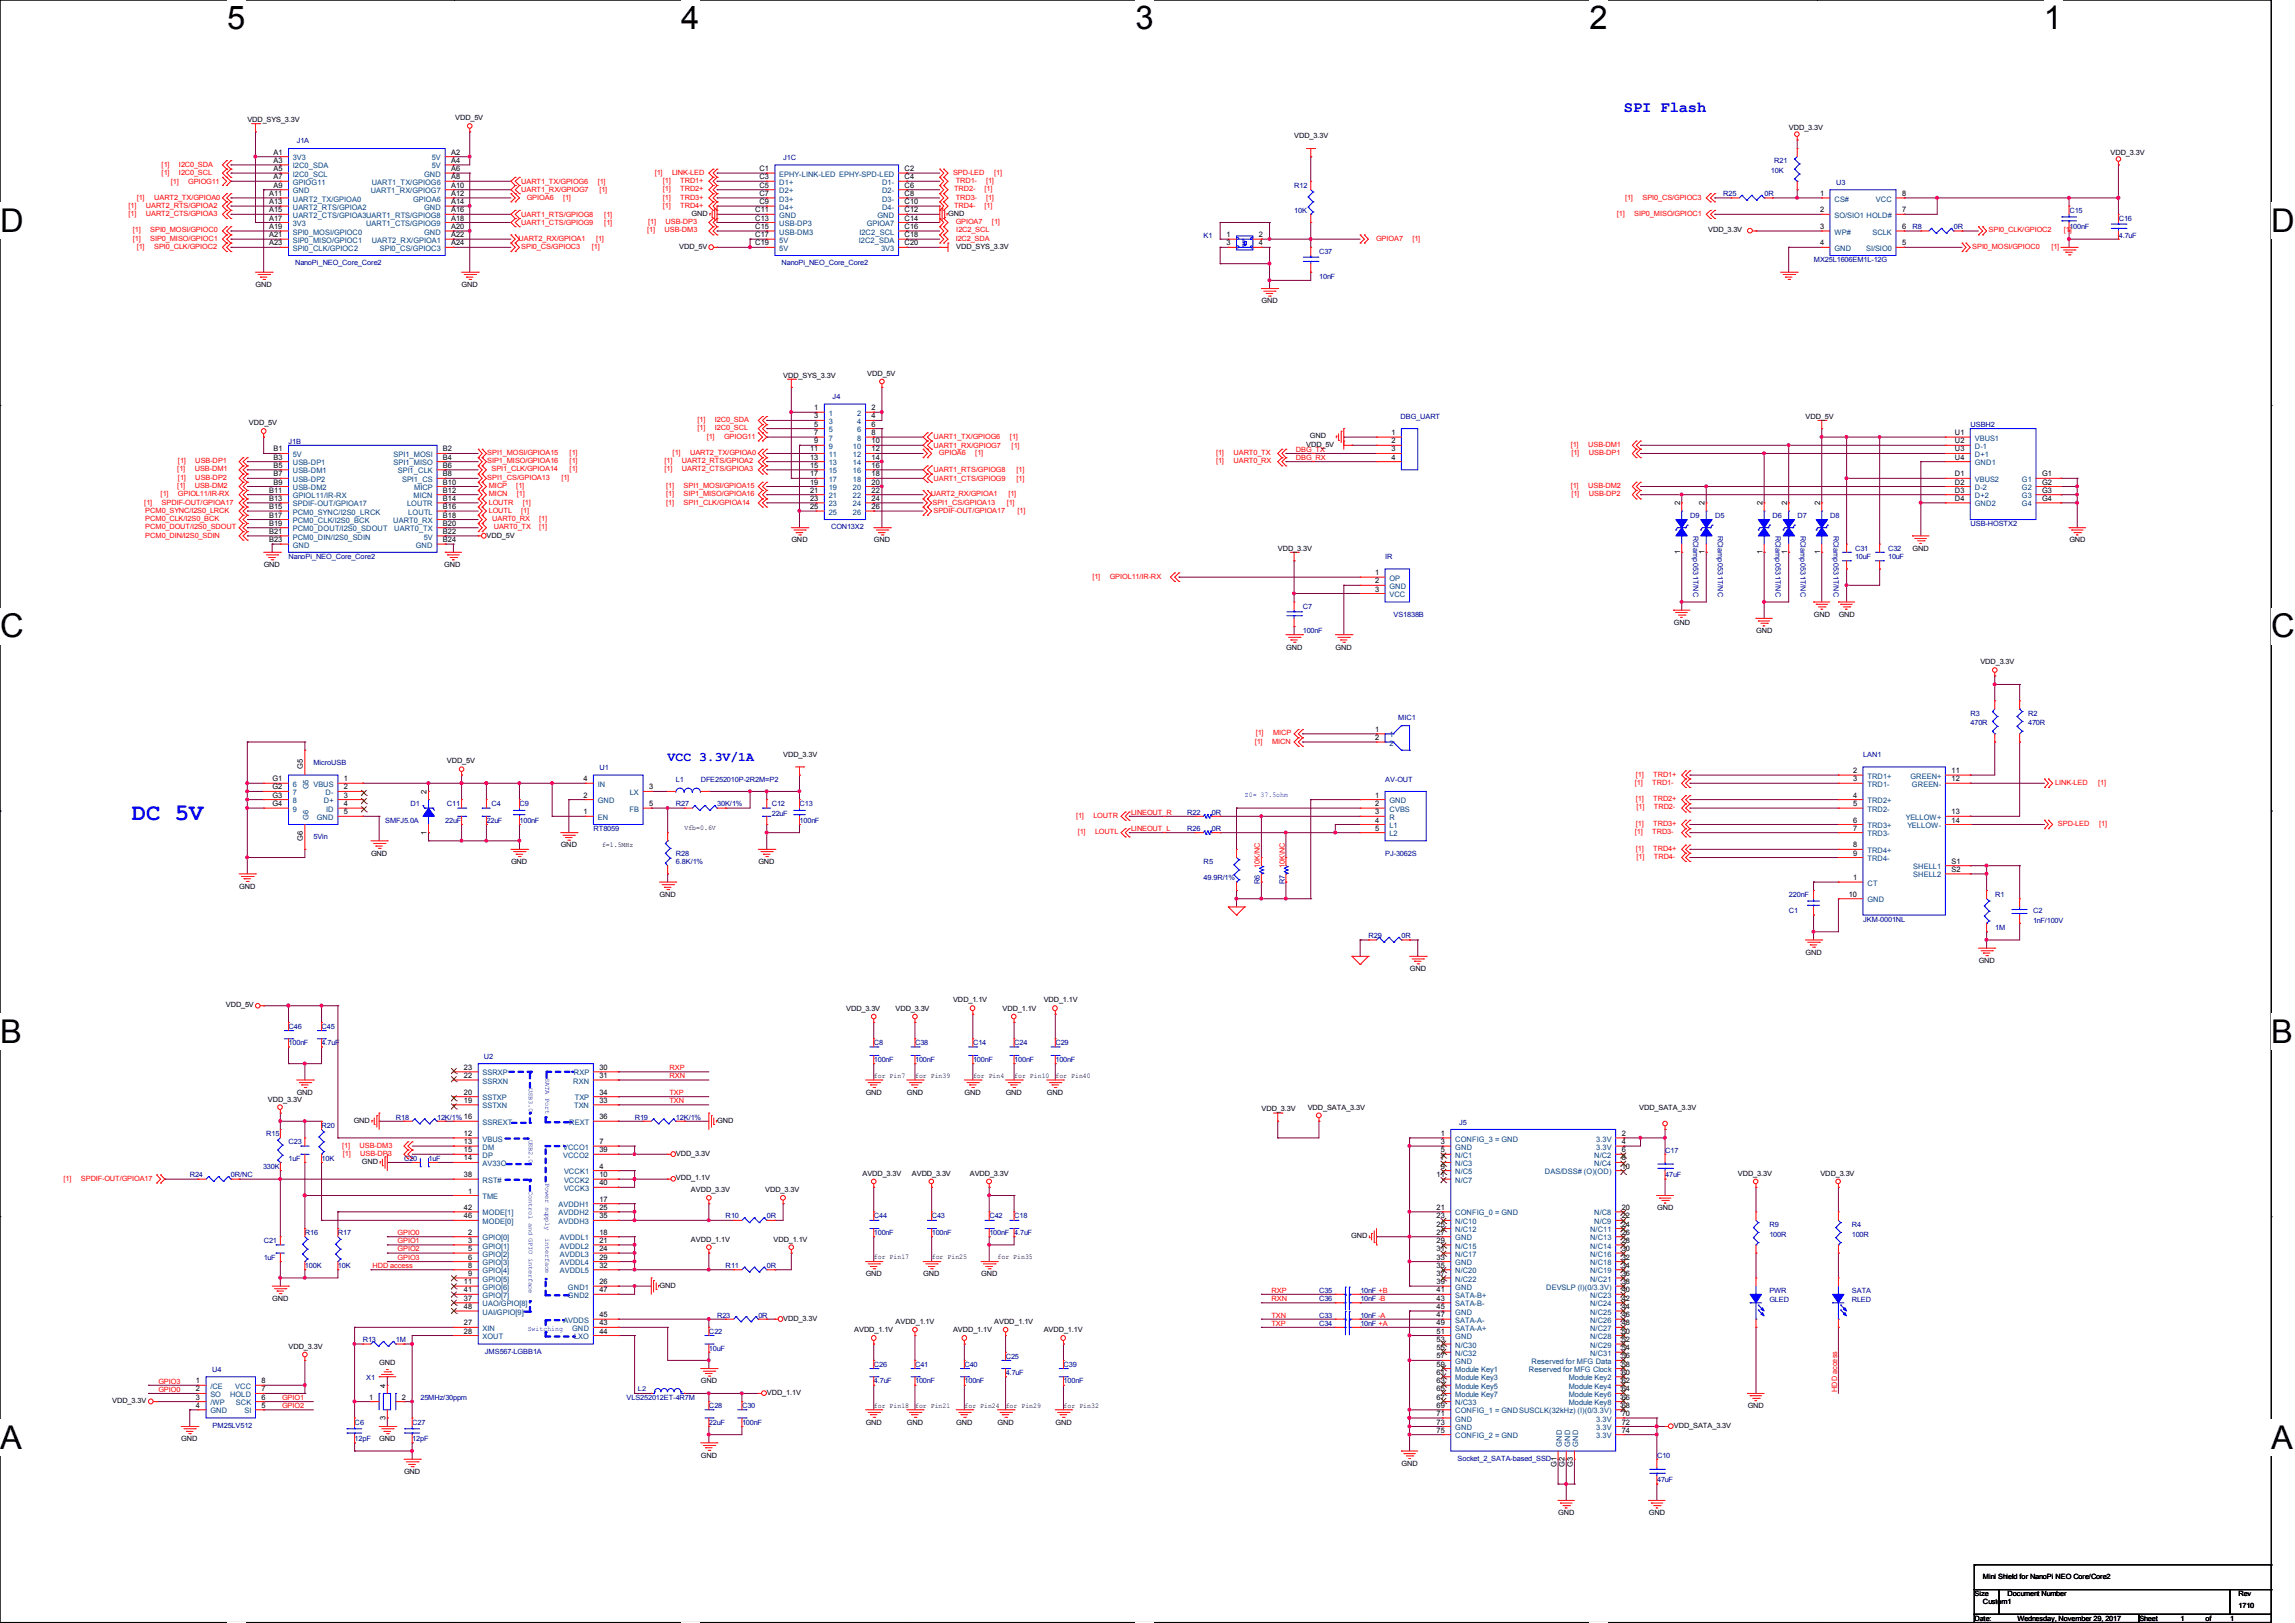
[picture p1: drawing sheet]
<svg xmlns="http://www.w3.org/2000/svg" width="297mm" height="210mm" viewBox="0 0 297 210" stroke-linecap="round" stroke-linejoin="round" font-family="sans-serif">
<defs><g id="words">
<g font-size="4.2">
<text x="29.4" y="3.8">5</text>
<text x="88.1" y="3.8">4</text>
<text x="146.9" y="3.8">3</text>
<text x="205.7" y="3.8">2</text>
<text x="264.5" y="3.8">1</text>
<text x="0" y="30">D</text>
<text x="293.9" y="30">D</text>
<text x="0" y="82.5">C</text>
<text x="293.9" y="82.5">C</text>
<text x="0" y="135">B</text>
<text x="293.9" y="135">B</text>
<text x="0" y="187.5">A</text>
<text x="293.9" y="187.5">A</text>
</g>
<text font-size="3.1" fill="#00f" x="17.1" y="106">DC 5V</text>
<text font-size="2" fill="#00f" x="210.1" y="14.4">SPI Flash</text>
<text font-size="1.7" fill="#00f" x="86.4" y="98.5">VCC 3.3V/1A</text>
<g font-size="1">
<text x="35.4" y="20">A1</text>
<text x="35.4" y="21.1">A3</text>
<text x="35.4" y="22.1">A5</text>
<text x="35.4" y="23.2">A7</text>
<text x="58.4" y="20">A2</text>
<text x="58.4" y="21.1">A4</text>
<text x="58.4" y="22.1">A6</text>
<text x="58.4" y="23.2">A8</text>
<text x="98.3" y="22.1">C1</text>
<text x="98.3" y="23.2">C3</text>
<text x="117.1" y="22.1">C2</text>
<text x="117.1" y="23.2">C4</text>
<text x="34.8" y="25.4">A11</text>
<text x="34.8" y="26.4">A13</text>
<text x="34.8" y="27.5">A15</text>
<text x="34.8" y="28.5">A17</text>
<text x="34.8" y="29.6">A19</text>
<text x="35.4" y="24.3">A9</text>
<text x="58.4" y="24.3">A10</text>
<text x="58.4" y="25.4">A12</text>
<text x="58.4" y="26.4">A14</text>
<text x="58.4" y="27.5">A16</text>
<text x="58.4" y="28.5">A18</text>
<text x="58.4" y="29.6">A20</text>
<text x="97.7" y="27.5">C11</text>
<text x="97.7" y="28.5">C13</text>
<text x="97.7" y="29.6">C15</text>
<text x="98.3" y="24.3">C5</text>
<text x="98.3" y="25.4">C7</text>
<text x="98.3" y="26.4">C9</text>
<text x="117.1" y="24.3">C6</text>
<text x="117.1" y="25.4">C8</text>
<text x="117.1" y="26.4">C10</text>
<text x="117.1" y="27.5">C12</text>
<text x="117.1" y="28.5">C14</text>
<text x="117.1" y="29.6">C16</text>
<text x="235.5" y="25.4">1</text>
<text x="235.5" y="27.5">2</text>
<text x="235.5" y="29.6">3</text>
<text x="246.2" y="29.6">6</text>
<text x="246.2" y="27.5">7</text>
<text x="246.2" y="25.4">8</text>
<text x="34.8" y="30.7">A21</text>
<text x="34.8" y="31.7">A23</text>
<text x="58.4" y="30.7">A22</text>
<text x="58.4" y="31.7">A24</text>
<text x="97.7" y="30.7">C17</text>
<text x="97.7" y="31.7">C19</text>
<text x="117.1" y="30.7">C18</text>
<text x="117.1" y="31.7">C20</text>
<text x="158.7" y="30.7">1</text>
<text x="158.7" y="31.7">3</text>
<text x="162.9" y="30.7">2</text>
<text x="162.9" y="31.7">4</text>
<text x="235.5" y="31.7">4</text>
<text x="246.2" y="31.7">5</text>
<text x="105.4" y="53.1">1</text>
<text x="112.8" y="53.1">2</text>
<text x="35.4" y="58.4">B1</text>
<text x="35.4" y="59.5">B3</text>
<text x="57.3" y="58.4">B2</text>
<text x="57.3" y="59.5">B4</text>
<text x="104.8" y="58.4">11</text>
<text x="104.8" y="59.5">13</text>
<text x="105.4" y="54.1">3</text>
<text x="105.4" y="55.2">5</text>
<text x="105.4" y="56.3">7</text>
<text x="105.4" y="57.4">9</text>
<text x="112.8" y="54.1">4</text>
<text x="112.8" y="55.2">6</text>
<text x="112.8" y="56.3">8</text>
<text x="112.8" y="57.4">10</text>
<text x="112.8" y="58.4">12</text>
<text x="112.8" y="59.5">14</text>
<text x="180.1" y="56.3">1</text>
<text x="180.1" y="57.4">2</text>
<text x="180.1" y="58.4">3</text>
<text x="180.1" y="59.5">4</text>
<text x="253" y="56.3">U1</text>
<text x="253" y="57.4">U2</text>
<text x="253" y="58.4">U3</text>
<text x="253" y="59.5">U4</text>
<text x="34.8" y="63.8">B11</text>
<text x="34.8" y="64.8">B13</text>
<text x="34.8" y="65.9">B15</text>
<text x="35.4" y="60.5">B5</text>
<text x="35.4" y="61.6">B7</text>
<text x="35.4" y="62.7">B9</text>
<text x="57.3" y="60.5">B6</text>
<text x="57.3" y="61.6">B8</text>
<text x="57.3" y="62.7">B10</text>
<text x="57.3" y="63.8">B12</text>
<text x="57.3" y="64.8">B14</text>
<text x="57.3" y="65.9">B16</text>
<text x="104.8" y="60.5">15</text>
<text x="104.8" y="61.6">17</text>
<text x="104.8" y="62.7">19</text>
<text x="104.8" y="63.8">21</text>
<text x="104.8" y="64.8">23</text>
<text x="104.8" y="65.9">25</text>
<text x="112.8" y="60.5">16</text>
<text x="112.8" y="61.6">18</text>
<text x="112.8" y="62.7">20</text>
<text x="112.8" y="63.8">22</text>
<text x="112.8" y="64.8">24</text>
<text x="112.8" y="65.9">26</text>
<text x="217.4" y="65.4" transform="rotate(-90 217.4 65.4)">2</text>
<text x="220.6" y="65.4" transform="rotate(-90 220.6 65.4)">2</text>
<text x="228.1" y="65.4" transform="rotate(-90 228.1 65.4)">2</text>
<text x="231.3" y="65.4" transform="rotate(-90 231.3 65.4)">2</text>
<text x="235.5" y="65.4" transform="rotate(-90 235.5 65.4)">2</text>
<text x="253" y="61.6">D1</text>
<text x="253" y="62.7">D2</text>
<text x="253" y="63.8">D3</text>
<text x="253" y="64.8">D4</text>
<text x="264.3" y="61.6">G1</text>
<text x="264.3" y="62.7">G2</text>
<text x="264.3" y="63.8">G3</text>
<text x="264.3" y="64.8">G4</text>
<text x="34.8" y="67">B17</text>
<text x="34.8" y="68">B19</text>
<text x="34.8" y="69.1">B21</text>
<text x="34.8" y="70.1">B23</text>
<text x="57.3" y="67">B18</text>
<text x="57.3" y="68">B20</text>
<text x="57.3" y="69.1">B22</text>
<text x="57.3" y="70.1">B24</text>
<text x="217.4" y="71.7" transform="rotate(-90 217.4 71.7)">1</text>
<text x="220.6" y="71.7" transform="rotate(-90 220.6 71.7)">1</text>
<text x="228.1" y="71.7" transform="rotate(-90 228.1 71.7)">1</text>
<text x="231.3" y="71.7" transform="rotate(-90 231.3 71.7)">1</text>
<text x="235.5" y="71.7" transform="rotate(-90 235.5 71.7)">1</text>
<text x="178" y="74.4">1</text>
<text x="178" y="75.5">2</text>
<text x="178" y="76.5">3</text>
<text x="178" y="94.7">1</text>
<text x="178" y="95.8">2</text>
<text x="35.3" y="101.1">G1</text>
<text x="39.2" y="99.5" transform="rotate(-90 39.2 99.5)">G5</text>
<text x="44.5" y="101.1">1</text>
<text x="75.5" y="101.1">4</text>
<text x="239.8" y="100">2</text>
<text x="239.8" y="101.1">3</text>
<text x="252.6" y="100">11</text>
<text x="252.6" y="101.1">12</text>
<text x="35.3" y="102.1">G2</text>
<text x="35.3" y="103.2">G3</text>
<text x="35.3" y="104.3">G4</text>
<text x="44.5" y="102.1">2</text>
<text x="44.5" y="103.2">3</text>
<text x="44.5" y="104.3">4</text>
<text x="44.5" y="105.4">5</text>
<text x="55.2" y="108" transform="rotate(-90 55.2 108)">1</text>
<text x="55.2" y="102.7" transform="rotate(-90 55.2 102.7)">2</text>
<text x="75.5" y="105.4">1</text>
<text x="75.5" y="103.2">2</text>
<text x="84" y="102.1">3</text>
<text x="84" y="104.3">5</text>
<text x="178" y="103.2">1</text>
<text x="178" y="104.3">2</text>
<text x="178" y="105.4">3</text>
<text x="178" y="106.4">4</text>
<text x="178" y="107.5">5</text>
<text x="239.8" y="103.2">4</text>
<text x="239.8" y="104.3">5</text>
<text x="239.8" y="106.4">6</text>
<text x="239.8" y="107.5">7</text>
<text x="252.6" y="105.4">13</text>
<text x="252.6" y="106.4">14</text>
<text x="39.2" y="108.8" transform="rotate(-90 39.2 108.8)">G6</text>
<text x="239.8" y="113.9">1</text>
<text x="239.8" y="109.6">8</text>
<text x="239.8" y="110.7">9</text>
<text x="252.6" y="111.8">S1</text>
<text x="252.6" y="112.8">S2</text>
<text x="239.3" y="116">10</text>
<text x="60" y="138.4">23</text>
<text x="60" y="139.5">22</text>
<text x="60" y="141.6">20</text>
<text x="60" y="142.7">19</text>
<text x="77.6" y="138.4">30</text>
<text x="77.6" y="139.5">31</text>
<text x="77.6" y="141.6">34</text>
<text x="77.6" y="142.7">33</text>
<text x="60" y="148">13</text>
<text x="60" y="149.1">15</text>
<text x="60" y="147">12</text>
<text x="77.6" y="144.8">36</text>
<text x="77.6" y="148">7</text>
<text x="77.6" y="149.1">39</text>
<text x="186.5" y="147">1</text>
<text x="186.5" y="148">3</text>
<text x="186.5" y="149.1">5</text>
<text x="209.9" y="147">2</text>
<text x="209.9" y="148">4</text>
<text x="209.9" y="149.1">6</text>
<text x="60" y="150.2">14</text>
<text x="60" y="152.3">38</text>
<text x="60.6" y="154.4">1</text>
<text x="77.6" y="151.2">4</text>
<text x="77.6" y="152.3">10</text>
<text x="77.6" y="153.4">40</text>
<text x="77.6" y="155.5">17</text>
<text x="185.9" y="152.3">11</text>
<text x="186.5" y="150.2">7</text>
<text x="186.5" y="151.2">9</text>
<text x="209.9" y="151.2">10</text>
<text x="209.9" y="150.2">8</text>
<text x="60" y="156.5">42</text>
<text x="60" y="157.6">46</text>
<text x="60.6" y="159.8">2</text>
<text x="60.6" y="160.8">3</text>
<text x="60.6" y="161.9">5</text>
<text x="77.6" y="156.5">25</text>
<text x="77.6" y="157.6">35</text>
<text x="77.6" y="159.8">18</text>
<text x="77.6" y="160.8">21</text>
<text x="77.6" y="161.9">24</text>
<text x="185.9" y="156.5">21</text>
<text x="185.9" y="159.8">27</text>
<text x="185.9" y="157.6">23</text>
<text x="185.9" y="158.7">25</text>
<text x="185.9" y="160.8">29</text>
<text x="185.9" y="161.9">31</text>
<text x="209.9" y="156.5">20</text>
<text x="209.9" y="157.6">22</text>
<text x="209.9" y="158.7">24</text>
<text x="209.9" y="159.8">26</text>
<text x="209.9" y="160.8">28</text>
<text x="209.9" y="161.9">30</text>
<text x="60" y="166.2">11</text>
<text x="60" y="167.2">41</text>
<text x="60.6" y="163">6</text>
<text x="60.6" y="164">8</text>
<text x="60.6" y="165.1">9</text>
<text x="77.6" y="163">29</text>
<text x="77.6" y="164">32</text>
<text x="77.6" y="166.2">26</text>
<text x="77.6" y="167.2">47</text>
<text x="185.9" y="163">33</text>
<text x="185.9" y="166.2">39</text>
<text x="185.9" y="167.2">41</text>
<text x="185.9" y="164">35</text>
<text x="185.9" y="165.1">37</text>
<text x="209.9" y="166.2">38</text>
<text x="209.9" y="163">32</text>
<text x="209.9" y="164">34</text>
<text x="209.9" y="165.1">36</text>
<text x="209.9" y="167.2">40</text>
<text x="60" y="171.5">27</text>
<text x="60" y="172.6">28</text>
<text x="60" y="168.3">37</text>
<text x="60" y="169.4">48</text>
<text x="77.6" y="170.4">45</text>
<text x="77.6" y="171.5">43</text>
<text x="77.6" y="172.6">44</text>
<text x="185.9" y="168.3">43</text>
<text x="185.9" y="169.4">45</text>
<text x="185.9" y="170.4">47</text>
<text x="185.9" y="171.5">49</text>
<text x="185.9" y="172.6">51</text>
<text x="185.9" y="173.7">53</text>
<text x="209.9" y="168.3">42</text>
<text x="209.9" y="169.4">44</text>
<text x="209.9" y="170.4">46</text>
<text x="209.9" y="171.5">48</text>
<text x="209.9" y="172.6">50</text>
<text x="209.9" y="173.7">52</text>
<text x="25.4" y="179">1</text>
<text x="33.8" y="179">8</text>
<text x="49.9" y="179.5" transform="rotate(-90 49.9 179.5)">4</text>
<text x="185.9" y="175.8">57</text>
<text x="185.9" y="176.8">59</text>
<text x="185.9" y="174.7">55</text>
<text x="185.9" y="177.9">61</text>
<text x="185.9" y="179">63</text>
<text x="209.9" y="175.8">56</text>
<text x="209.9" y="176.8">58</text>
<text x="209.9" y="174.7">54</text>
<text x="209.9" y="177.9">60</text>
<text x="209.9" y="179">62</text>
<text x="25.4" y="180">2</text>
<text x="25.4" y="181.1">3</text>
<text x="25.4" y="182.2">4</text>
<text x="33.8" y="182.2">5</text>
<text x="33.8" y="181.1">6</text>
<text x="33.8" y="180">7</text>
<text x="47.8" y="181.1">1</text>
<text x="49.9" y="183.7" transform="rotate(-90 49.9 183.7)">3</text>
<text x="52" y="181.1">2</text>
<text x="185.9" y="181.1">67</text>
<text x="185.9" y="182.2">69</text>
<text x="185.9" y="183.2">71</text>
<text x="185.9" y="184.3">73</text>
<text x="185.9" y="185.4">75</text>
<text x="185.9" y="180">65</text>
<text x="209.9" y="182.2">68</text>
<text x="209.9" y="183.2">70</text>
<text x="209.9" y="184.3">72</text>
<text x="209.9" y="185.4">74</text>
<text x="209.9" y="180">64</text>
<text x="209.9" y="181.1">66</text>
<text x="201.4" y="189.8" transform="rotate(-90 201.4 189.8)">G1</text>
<text x="202.5" y="189.8" transform="rotate(-90 202.5 189.8)">G2</text>
<text x="203.5" y="189.8" transform="rotate(-90 203.5 189.8)">G3</text>
</g>
<g font-size="1" fill="#004080">
<text x="37.9" y="20.7">3V3</text>
<text x="37.9" y="21.8">I2C0_SDA</text>
<text x="37.9" y="22.9">I2C0_SCL</text>
<text x="37.9" y="23.9">GPIOG11</text>
<text x="48.1" y="23.9">UART1_TX/GPIOG6</text>
<text x="54.9" y="22.9">GND</text>
<text x="55.9" y="20.7">5V</text>
<text x="55.9" y="21.8">5V</text>
<text x="100.9" y="22.9">EPHY-LINK-LED EPHY-SPD-LED</text>
<text x="100.9" y="23.9">D1+</text>
<text x="114.1" y="23.9">D1-</text>
<text x="37.9" y="25">GND</text>
<text x="37.9" y="26.1">UART2_TX/GPIOA0</text>
<text x="37.9" y="27.1">UART2_RTS/GPIOA2</text>
<text x="37.9" y="28.2">UART2_CTS/GPIOA3UART1_RTS/GPIOG8</text>
<text x="37.9" y="29.3">3V3</text>
<text x="47.4" y="29.3">UART1_CTS/GPIOG9</text>
<text x="48" y="25">UART1_RX/GPIOG7</text>
<text x="53.5" y="26.1">GPIOA6</text>
<text x="54.9" y="27.1">GND</text>
<text x="100.9" y="25">D2+</text>
<text x="100.9" y="26.1">D3+</text>
<text x="100.9" y="27.1">D4+</text>
<text x="100.9" y="28.2">GND</text>
<text x="100.9" y="29.3">USB-DP3</text>
<text x="112.2" y="29.3">GPIOA7</text>
<text x="113.6" y="28.2">GND</text>
<text x="114.1" y="25">D2-</text>
<text x="114.1" y="26.1">D3-</text>
<text x="114.1" y="27.1">D4-</text>
<text x="237.4" y="26.1">CS#</text>
<text x="237.4" y="28.2">SO/SIO1 HOLD#</text>
<text x="242.8" y="26.1">VCC</text>
<text x="37.9" y="30.4">SPI0_MOSI/GPIOC0</text>
<text x="37.9" y="31.4">SIP0_MISO/GPIOC1</text>
<text x="37.9" y="32.5">SPI0_CLK/GPIOC2</text>
<text x="48.1" y="31.4">UART2_RX/GPIOA1</text>
<text x="49.2" y="32.5">SPI0_CS/GPIOC3</text>
<text x="54.9" y="30.4">GND</text>
<text x="100.9" y="30.4">USB-DM3</text>
<text x="100.9" y="31.4">5V</text>
<text x="100.9" y="32.5">5V</text>
<text x="111.1" y="31.4">I2C2_SDA</text>
<text x="111.2" y="30.4">I2C2_SCL</text>
<text x="114" y="32.5">3V3</text>
<text x="237.4" y="30.4">WP#</text>
<text x="237.4" y="32.5">GND</text>
<text x="241.5" y="32.5">SI/SIO0</text>
<text x="242.3" y="30.4">SCLK</text>
<text x="107.2" y="53.8">1</text>
<text x="110.9" y="53.8">2</text>
<text x="37.9" y="59.1">5V</text>
<text x="50.9" y="59.1">SPI1_MOSI</text>
<text x="107.2" y="54.9">3</text>
<text x="107.2" y="55.9">5</text>
<text x="107.2" y="57">7</text>
<text x="107.2" y="58.1">9</text>
<text x="107.2" y="59.1">11</text>
<text x="110.4" y="58.1">10</text>
<text x="110.4" y="59.1">12</text>
<text x="110.9" y="54.9">4</text>
<text x="110.9" y="55.9">6</text>
<text x="110.9" y="57">8</text>
<text x="255.6" y="57">VBUS1</text>
<text x="255.6" y="58.1">D-1</text>
<text x="255.6" y="59.1">D+1</text>
<text x="37.9" y="60.2">USB-DP1</text>
<text x="37.9" y="61.3">USB-DM1</text>
<text x="37.9" y="62.4">USB-DP2</text>
<text x="37.9" y="63.4">USB-DM2</text>
<text x="37.9" y="64.5">GPIOL11/IR-RX</text>
<text x="37.9" y="65.5">SPDIF-OUT/GPIOA17</text>
<text x="50.9" y="60.2">SPI1_MISO</text>
<text x="51.5" y="61.3">SPI1_CLK</text>
<text x="52" y="62.4">SPI1_CS</text>
<text x="52.7" y="65.5">LOUTR</text>
<text x="53.5" y="64.5">MICN</text>
<text x="53.6" y="63.4">MICP</text>
<text x="107.2" y="60.2">13</text>
<text x="107.2" y="61.3">15</text>
<text x="107.2" y="62.4">17</text>
<text x="107.2" y="63.4">19</text>
<text x="107.2" y="64.5">21</text>
<text x="107.2" y="65.5">23</text>
<text x="110.4" y="60.2">14</text>
<text x="110.4" y="61.3">16</text>
<text x="110.4" y="62.4">18</text>
<text x="110.4" y="63.4">20</text>
<text x="110.4" y="64.5">22</text>
<text x="110.4" y="65.5">24</text>
<text x="255.6" y="60.2">GND1</text>
<text x="255.6" y="62.4">VBUS2</text>
<text x="255.6" y="63.4">D-2</text>
<text x="255.6" y="64.5">D+2</text>
<text x="255.6" y="65.5">GND2</text>
<text x="261.7" y="62.4">G1</text>
<text x="261.7" y="63.4">G2</text>
<text x="261.7" y="64.5">G3</text>
<text x="261.7" y="65.5">G4</text>
<text x="37.9" y="66.6">PCM0_SYNC/I2S0_LRCK</text>
<text x="37.9" y="67.7">PCM0_CLK/I2S0_BCK</text>
<text x="37.9" y="68.7">PCM0_DOUT/I2S0_SDOUT</text>
<text x="37.9" y="69.8">PCM0_DIN/I2S0_SDIN</text>
<text x="37.9" y="70.9">GND</text>
<text x="50.9" y="67.7">UART0_RX</text>
<text x="51" y="68.7">UART0_TX</text>
<text x="52.8" y="66.6">LOUTL</text>
<text x="53.8" y="70.9">GND</text>
<text x="54.8" y="69.8">5V</text>
<text x="107.2" y="66.6">25</text>
<text x="110.4" y="66.6">26</text>
<text x="179.8" y="75.1">OP</text>
<text x="179.8" y="76.2">GND</text>
<text x="179.8" y="77.3">VCC</text>
<text x="179.8" y="95.4">1</text>
<text x="37.9" y="101.8">6</text>
<text x="40.6" y="101.8">VBUS</text>
<text x="77.4" y="101.8">IN</text>
<text x="179.8" y="96.5">2</text>
<text x="241.7" y="100.8">TRD1+</text>
<text x="241.7" y="101.8">TRD1-</text>
<text x="247.2" y="100.8">GREEN+</text>
<text x="247.4" y="101.8">GREEN-</text>
<text x="37.9" y="102.9">7</text>
<text x="37.9" y="103.9">8</text>
<text x="37.9" y="105">9</text>
<text x="39.9" y="106.1" transform="rotate(-90 39.9 106.1)">G6</text>
<text x="39.9" y="102.1" transform="rotate(-90 39.9 102.1)">G5</text>
<text x="41" y="106.1">GND</text>
<text x="41.9" y="103.9">D+</text>
<text x="42.1" y="102.9">D-</text>
<text x="42.2" y="105">ID</text>
<text x="77.4" y="106.1">EN</text>
<text x="77.4" y="103.9">GND</text>
<text x="81.5" y="105">FB</text>
<text x="81.5" y="102.9">LX</text>
<text x="179.8" y="103.9">GND</text>
<text x="179.8" y="105">CVBS</text>
<text x="179.8" y="106.1">R</text>
<text x="179.8" y="107.1">L1</text>
<text x="241.7" y="103.9">TRD2+</text>
<text x="241.7" y="105">TRD2-</text>
<text x="241.7" y="107.1">TRD3+</text>
<text x="246.6" y="106.1">YELLOW+</text>
<text x="246.8" y="107.1">YELLOW-</text>
<text x="179.8" y="108.2">L2</text>
<text x="241.7" y="108.2">TRD3-</text>
<text x="241.7" y="110.4">TRD4+</text>
<text x="241.7" y="111.4">TRD4-</text>
<text x="247.6" y="112.5">SHELL1</text>
<text x="247.6" y="113.5">SHELL2</text>
<text x="241.7" y="114.6">CT</text>
<text x="241.7" y="116.8">GND</text>
<text x="62.5" y="139.1">SSRXP</text>
<text x="62.5" y="140.2">SSRXN</text>
<text x="62.5" y="142.4">SSTXP</text>
<text x="62.5" y="143.4">SSTXN</text>
<text x="74.2" y="140.2">RXN</text>
<text x="74.3" y="139.1">RXP</text>
<text x="74.3" y="143.4">TXN</text>
<text x="74.4" y="142.4">TXP</text>
<text x="62.5" y="145.5">SSREXT</text>
<text x="62.5" y="148.8">DM</text>
<text x="62.5" y="149.8">DP</text>
<text x="62.5" y="147.7">VBUS</text>
<text x="72.9" y="148.8">VCCO1</text>
<text x="72.9" y="149.8">VCCO2</text>
<text x="73.7" y="145.5">REXT</text>
<text x="188.3" y="147.7">CONFIG_3 = GND</text>
<text x="188.3" y="148.8">GND</text>
<text x="188.3" y="149.8">N/C1</text>
<text x="206.3" y="149.8">N/C2</text>
<text x="206.6" y="147.7">3.3V</text>
<text x="206.6" y="148.8">3.3V</text>
<text x="62.5" y="150.9">AV33O</text>
<text x="62.5" y="153">RST#</text>
<text x="62.5" y="155.2">TME</text>
<text x="73" y="151.9">VCCK1</text>
<text x="73" y="153">VCCK2</text>
<text x="73" y="154.1">VCCK3</text>
<text x="188.3" y="150.9">N/C3</text>
<text x="188.3" y="151.9">N/C5</text>
<text x="188.3" y="153">N/C7</text>
<text x="199.9" y="151.9">DAS/DSS# (O)(OD)</text>
<text x="206.3" y="150.9">N/C4</text>
<text x="62.5" y="157.3">MODE[1]</text>
<text x="62.5" y="158.4">MODE[0]</text>
<text x="62.5" y="160.5">GPIO[0]</text>
<text x="62.5" y="161.5">GPIO[1]</text>
<text x="72.3" y="156.2">AVDDH1</text>
<text x="72.3" y="157.3">AVDDH2</text>
<text x="72.3" y="158.4">AVDDH3</text>
<text x="72.4" y="160.5">AVDDL1</text>
<text x="72.4" y="161.5">AVDDL2</text>
<text x="188.3" y="157.3">CONFIG_0 = GND</text>
<text x="188.3" y="160.5">GND</text>
<text x="188.3" y="158.4">N/C10</text>
<text x="188.3" y="159.4">N/C12</text>
<text x="188.3" y="161.5">N/C15</text>
<text x="205.8" y="159.4">N/C11</text>
<text x="205.8" y="160.5">N/C13</text>
<text x="205.8" y="161.5">N/C14</text>
<text x="206.3" y="157.3">N/C8</text>
<text x="206.3" y="158.4">N/C9</text>
<text x="62.5" y="162.6">GPIO[2]</text>
<text x="62.5" y="163.7">GPIO[3]</text>
<text x="62.5" y="164.8">GPIO[4]</text>
<text x="62.5" y="165.8">GPIO[5]</text>
<text x="62.5" y="166.9">GPIO[6]</text>
<text x="62.5" y="167.9">GPIO[7]</text>
<text x="72.4" y="162.6">AVDDL3</text>
<text x="72.4" y="163.7">AVDDL4</text>
<text x="72.4" y="164.8">AVDDL5</text>
<text x="73.5" y="166.9">GND1</text>
<text x="73.5" y="167.9">GND2</text>
<text x="188.3" y="163.7">GND</text>
<text x="188.3" y="166.9">GND</text>
<text x="188.3" y="167.9">SATA-B+</text>
<text x="188.3" y="162.6">N/C17</text>
<text x="188.3" y="164.8">N/C20</text>
<text x="188.3" y="165.8">N/C22</text>
<text x="200.1" y="166.9">DEVSLP (I)(0/3.3V)</text>
<text x="205.8" y="162.6">N/C16</text>
<text x="205.8" y="163.7">N/C18</text>
<text x="205.8" y="164.8">N/C19</text>
<text x="205.8" y="165.8">N/C21</text>
<text x="205.8" y="167.9">N/C23</text>
<text x="62.5" y="172.2">XIN</text>
<text x="62.5" y="173.3">XOUT</text>
<text x="62.5" y="169">UAO/GPIO[8]</text>
<text x="62.5" y="170.1">UAI/GPIO[9]</text>
<text x="72.9" y="171.2">AVDDS</text>
<text x="74.1" y="172.2">GND</text>
<text x="74.3" y="173.3">LXO</text>
<text x="188.3" y="169">SATA-B-</text>
<text x="188.3" y="170.1">GND</text>
<text x="188.3" y="171.2">SATA-A-</text>
<text x="188.3" y="172.2">SATA-A+</text>
<text x="188.3" y="173.3">GND</text>
<text x="205.8" y="169">N/C24</text>
<text x="205.8" y="170.1">N/C25</text>
<text x="205.8" y="171.2">N/C26</text>
<text x="205.8" y="172.2">N/C27</text>
<text x="205.8" y="173.3">N/C28</text>
<text x="27.2" y="179.7">/CE</text>
<text x="30.4" y="179.7">VCC</text>
<text x="188.3" y="176.5">GND</text>
<text x="188.3" y="177.5">Module Key1</text>
<text x="188.3" y="174.4">N/C30</text>
<text x="188.3" y="175.4">N/C32</text>
<text x="188.3" y="178.6">Module Key3</text>
<text x="188.3" y="179.7">Module Key5</text>
<text x="197.9" y="177.5">Reserved for MFG Clock</text>
<text x="198.2" y="176.5">Reserved for MFG Data</text>
<text x="203" y="178.6">Module Key2</text>
<text x="203" y="179.7">Module Key4</text>
<text x="205.8" y="174.4">N/C29</text>
<text x="205.8" y="175.4">N/C31</text>
<text x="27.2" y="180.8">SO</text>
<text x="27.2" y="181.8">/WP</text>
<text x="27.2" y="182.9">GND</text>
<text x="29.8" y="180.8">HOLD</text>
<text x="30.5" y="181.8">SCK</text>
<text x="31.6" y="182.9">SI</text>
<text x="188.3" y="181.8">N/C33</text>
<text x="188.3" y="182.9">CONFIG_1 = GNDSUSCLK(32kHz) (I)(0/3.3V)</text>
<text x="188.3" y="183.9">GND</text>
<text x="188.3" y="185">GND</text>
<text x="188.3" y="180.8">Module Key7</text>
<text x="203" y="180.8">Module Key6</text>
<text x="203" y="181.8">Module Key8</text>
<text x="206.6" y="183.9">3.3V</text>
<text x="206.6" y="185">3.3V</text>
<text x="188.3" y="186.1">CONFIG_2 = GND</text>
<text x="202.1" y="187.2" transform="rotate(-90 202.1 187.2)">GND</text>
<text x="203.2" y="187.2" transform="rotate(-90 203.2 187.2)">GND</text>
<text x="204.2" y="187.2" transform="rotate(-90 204.2 187.2)">GND</text>
<text x="206.6" y="186.1">3.3V</text>
</g>
<g font-size="1" fill="#000080">
<text x="219.1" y="69.3" transform="rotate(90 219.1 69.3)">RClamp0531T/NC</text>
<text x="222.3" y="69.3" transform="rotate(90 222.3 69.3)">RClamp0531T/NC</text>
<text x="229.8" y="69.3" transform="rotate(90 229.8 69.3)">RClamp0531T/NC</text>
<text x="233" y="69.3" transform="rotate(90 233 69.3)">RClamp0531T/NC</text>
<text x="237.3" y="69.3" transform="rotate(90 237.3 69.3)">RClamp0531T/NC</text>
<text x="163.1" y="114.3" transform="rotate(-90 163.1 114.3)">R6</text>
<text x="166.3" y="114.3" transform="rotate(-90 166.3 114.3)">R7</text>
</g>
<g font-size="1" fill="#f00">
<text x="163.1" y="112.4" transform="rotate(-90 163.1 112.4)">10K/NC</text>
<text x="166.3" y="112.4" transform="rotate(-90 166.3 112.4)">10K\NC</text>
<text x="237.7" y="180.1" transform="rotate(-90 237.7 180.1)">HDD access</text>
</g>
<g font-size=".9">
<text x="32" y="15.8">VDD_SYS_3.3V</text>
<text x="58.9" y="15.6">VDD_5V</text>
<text x="167.5" y="17.9">VDD_3.3V</text>
<text x="231.5" y="16.8">VDD_3.3V</text>
<text x="273.1" y="20.1">VDD_3.3V</text>
<text x="89.5" y="27.9">GND</text>
<text x="122.7" y="27.9">GND</text>
<text x="87.9" y="32.2">VDD_5V</text>
<text x="123.8" y="32.2">VDD_SYS_3.3V</text>
<text x="221.1" y="30.1">VDD_3.3V</text>
<text x="33.1" y="37.1">GND</text>
<text x="59.7" y="37.1">GND</text>
<text x="163.3" y="39.2">GND</text>
<text x="101.4" y="48.9">VDD_SYS_3.3V</text>
<text x="112.2" y="48.6">VDD_5V</text>
<text x="32.2" y="55">VDD_5V</text>
<text x="169" y="57.8">VDD_5V</text>
<text x="169.5" y="56.7">GND</text>
<text x="233.7" y="54.2">VDD_5V</text>
<text x="63" y="69.6">VDD_5V</text>
<text x="102.4" y="70.2">GND</text>
<text x="113.1" y="70.2">GND</text>
<text x="165.4" y="71.2">VDD_3.3V</text>
<text x="247.5" y="71.2">GND</text>
<text x="267.8" y="70.2">GND</text>
<text x="34.1" y="73.4">GND</text>
<text x="57.5" y="73.4">GND</text>
<text x="216.6" y="80.9">GND</text>
<text x="227.3" y="81.9">GND</text>
<text x="234.7" y="79.8">GND</text>
<text x="237.9" y="79.8">GND</text>
<text x="166.4" y="84.1">GND</text>
<text x="172.8" y="84.1">GND</text>
<text x="256.3" y="86">VDD_3.3V</text>
<text x="57.8" y="98.8">VDD_5V</text>
<text x="101.4" y="97.9">VDD_3.3V</text>
<text x="88.6" y="107.4">Vfb=0.6V</text>
<text x="48" y="110.7">GND</text>
<text x="66.1" y="111.8">GND</text>
<text x="72.6" y="109.6">GND</text>
<text x="77.9" y="109.6">f=1.5MHz</text>
<text x="98.1" y="111.8">GND</text>
<text x="31" y="115">GND</text>
<text x="85.4" y="116.1">GND</text>
<text x="182.4" y="125.6">GND</text>
<text x="233.7" y="123.5">GND</text>
<text x="256.1" y="124.6">GND</text>
<text x="29.2" y="130.3">VDD_5V</text>
<text x="109.5" y="130.8">VDD_3.3V</text>
<text x="115.9" y="130.8">VDD_3.3V</text>
<text x="123.3" y="129.7">VDD_1.1V</text>
<text x="129.7" y="130.8">VDD_1.1V</text>
<text x="135.1" y="129.7">VDD_1.1V</text>
<text x="34.7" y="142.5">VDD_3.3V</text>
<text x="38.4" y="141.6">GND</text>
<text x="112" y="141.6">GND</text>
<text x="113.1" y="139.4">for Pin7</text>
<text x="117.4" y="141.6">GND</text>
<text x="118.4" y="139.4">for Pin39</text>
<text x="124.8" y="141.6">GND</text>
<text x="125.9" y="139.4">for Pin4</text>
<text x="130.2" y="141.6">GND</text>
<text x="131.3" y="139.4">for Pin10</text>
<text x="135.5" y="141.6">GND</text>
<text x="136.6" y="139.4">for Pin40</text>
<text x="163.3" y="143.8">VDD_3.3V</text>
<text x="169.2" y="143.6">VDD_SATA_3.3V</text>
<text x="212.1" y="143.6">VDD_SATA_3.3V</text>
<text x="45.8" y="145.3">GND</text>
<text x="87.5" y="149.6">VDD_3.3V</text>
<text x="92.8" y="145.3">GND</text>
<text x="46.8" y="150.6">GND</text>
<text x="87.5" y="152.7">VDD_1.1V</text>
<text x="89.4" y="154.3">AVDD_3.3V</text>
<text x="99" y="154.3">VDD_3.3V</text>
<text x="111.6" y="152.1">AVDD_3.3V</text>
<text x="118" y="152.1">AVDD_3.3V</text>
<text x="125.5" y="152.1">AVDD_3.3V</text>
<text x="224.9" y="152.1">VDD_3.3V</text>
<text x="235.6" y="152.1">VDD_3.3V</text>
<text x="89.4" y="160.7">AVDD_1.1V</text>
<text x="100.1" y="160.7">VDD_1.1V</text>
<text x="174.9" y="160.2">GND</text>
<text x="214.5" y="156.6">GND</text>
<text x="85.4" y="166.6">GND</text>
<text x="112" y="165.1">GND</text>
<text x="113.1" y="162.9">for Pin17</text>
<text x="119.5" y="165.1">GND</text>
<text x="120.6" y="162.9">for Pin25</text>
<text x="127" y="165.1">GND</text>
<text x="129.1" y="162.9">for Pin35</text>
<text x="35.2" y="168.3">GND</text>
<text x="101.4" y="170.9">VDD_3.3V</text>
<text x="110.5" y="172.4">AVDD_1.1V</text>
<text x="115.9" y="171.3">AVDD_1.1V</text>
<text x="123.3" y="172.4">AVDD_1.1V</text>
<text x="128.7" y="171.3">AVDD_1.1V</text>
<text x="135.1" y="172.4">AVDD_1.1V</text>
<text x="37.3" y="174.5">VDD_3.3V</text>
<text x="49.1" y="176.7">GND</text>
<text x="90.7" y="179">GND</text>
<text x="14.5" y="181.6">VDD_3.3V</text>
<text x="99.2" y="180.5">VDD_1.1V</text>
<text x="112" y="184.3">GND</text>
<text x="113.1" y="182.1">for Pin18</text>
<text x="117.4" y="184.3">GND</text>
<text x="118.4" y="182.1">for Pin21</text>
<text x="123.8" y="184.3">GND</text>
<text x="124.8" y="182.1">for Pin24</text>
<text x="129.1" y="184.3">GND</text>
<text x="130.2" y="182.1">for Pin29</text>
<text x="136.6" y="184.3">GND</text>
<text x="137.6" y="182.1">for Pin32</text>
<text x="216.6" y="184.7">VDD_SATA_3.3V</text>
<text x="226.2" y="182.2">GND</text>
<text x="23.5" y="186.5">GND</text>
<text x="49.1" y="186.5">GND</text>
<text x="52.3" y="190.8">GND</text>
<text x="90.7" y="188.6">GND</text>
<text x="181.4" y="189.7">GND</text>
<text x="201.7" y="196.1">GND</text>
<text x="213.4" y="196.1">GND</text>
<text x="255.5" y="206.5">Size</text>
<text x="255.5" y="209.7">Date:</text>
<text x="256.6" y="204.3">Mini Shield for NanoPi NEO Core/Core2</text>
<text x="256.6" y="207.6">Custom1</text>
<text x="259.8" y="206.5">Document Number</text>
<text x="261.1" y="209.7">Wednesday, November 29, 2017</text>
<text x="276.9" y="209.7">Sheet</text>
<text x="282.2" y="209.7">1</text>
<text x="285.4" y="209.7">of</text>
<text x="288.6" y="209.7">1</text>
<text x="289.7" y="206.5">Rev</text>
<text x="289.7" y="208">1710</text>
</g>
<g font-size=".9" fill="#f00">
<text x="20.9" y="22.6">[1]</text>
<text x="20.9" y="21.5">[1]</text>
<text x="22.1" y="23.8">[1]</text>
<text x="23.2" y="22.6">I2C0_SCL</text>
<text x="23.2" y="21.5">I2C0_SDA</text>
<text x="24.3" y="23.8">GPIOG11</text>
<text x="67.4" y="23.8">UART1_TX/GPIOG6</text>
<text x="77.4" y="23.8">[1]</text>
<text x="84.7" y="22.6">[1]</text>
<text x="85.8" y="23.7">[1]</text>
<text x="87" y="22.6">LINK-LED</text>
<text x="88" y="23.7">TRD1+</text>
<text x="123.3" y="22.6">SPD-LED</text>
<text x="123.7" y="23.7">TRD1-</text>
<text x="127.6" y="23.7">[1]</text>
<text x="128.7" y="22.6">[1]</text>
<text x="16.6" y="26.9">[1]</text>
<text x="16.6" y="27.9">[1]</text>
<text x="17.7" y="25.8">[1]</text>
<text x="18.9" y="26.9">UART2_RTS/GPIOA2</text>
<text x="18.9" y="27.9">UART2_CTS/GPIOA3</text>
<text x="19.9" y="25.8">UART2_TX/GPIOA0</text>
<text x="67.4" y="24.8">UART1_RX/GPIOG7</text>
<text x="67.4" y="28.1">UART1_RTS/GPIOG8</text>
<text x="67.4" y="29.1">UART1_CTS/GPIOG9</text>
<text x="68.2" y="25.8">GPIOA6</text>
<text x="72.9" y="25.8">[1]</text>
<text x="77.6" y="24.8">[1]</text>
<text x="78.2" y="28.1">[1]</text>
<text x="78.2" y="29.1">[1]</text>
<text x="83.9" y="29">[1]</text>
<text x="85.8" y="24.7">[1]</text>
<text x="85.8" y="25.8">[1]</text>
<text x="85.8" y="26.9">[1]</text>
<text x="86.1" y="29">USB-DP3</text>
<text x="88" y="24.7">TRD2+</text>
<text x="88" y="25.8">TRD3+</text>
<text x="88" y="26.9">TRD4+</text>
<text x="123.5" y="24.7">TRD2-</text>
<text x="123.5" y="26.9">TRD4-</text>
<text x="123.7" y="29">GPIOA7</text>
<text x="123.7" y="25.8">TRD3-</text>
<text x="127.4" y="24.7">[1]</text>
<text x="127.4" y="26.9">[1]</text>
<text x="127.6" y="25.8">[1]</text>
<text x="128.4" y="29">[1]</text>
<text x="209.2" y="27.9">[1]</text>
<text x="210.3" y="25.8">[1]</text>
<text x="211.5" y="27.9">SIP0_MISO/GPIOC1</text>
<text x="212.5" y="25.8">SPI0_CS/GPIOC3</text>
<text x="17.2" y="30.1">[1]</text>
<text x="17.2" y="31.2">[1]</text>
<text x="17.7" y="32.2">[1]</text>
<text x="19.4" y="30.1">SPI0_MOSI/GPIOC0</text>
<text x="19.4" y="31.2">SIP0_MISO/GPIOC1</text>
<text x="19.9" y="32.2">SPI0_CLK/GPIOC2</text>
<text x="67.1" y="31.2">UART2_RX/GPIOA1</text>
<text x="67.4" y="32.2">SPI0_CS/GPIOC3</text>
<text x="76.6" y="32.2">[1]</text>
<text x="77.1" y="31.2">[1]</text>
<text x="83.7" y="30.1">[1]</text>
<text x="86" y="30.1">USB-DM3</text>
<text x="123.7" y="31.2">I2C2_SDA</text>
<text x="123.8" y="30.1">I2C2_SCL</text>
<text x="178.1" y="31.2">GPIOA7</text>
<text x="182.8" y="31.2">[1]</text>
<text x="255.2" y="32.2">SPI0_MOSI/GPIOC0</text>
<text x="257.3" y="30.1">SPI0_CLK/GPIOC2</text>
<text x="265.5" y="32.2">[1]</text>
<text x="267.1" y="30.1">[1]</text>
<text x="23" y="59.9">[1]</text>
<text x="25.3" y="59.9">USB-DP1</text>
<text x="63" y="58.9">SPI1_MOSI/GPIOA15</text>
<text x="63" y="59.9">SIP1_MISO/GPIOA16</text>
<text x="73.7" y="58.9">[1]</text>
<text x="73.7" y="59.9">[1]</text>
<text x="86" y="59.9">[1]</text>
<text x="87.1" y="58.9">[1]</text>
<text x="88.2" y="59.9">UART2_RTS/GPIOA2</text>
<text x="89.3" y="58.9">UART2_TX/GPIOA0</text>
<text x="90.3" y="55.7">[1]</text>
<text x="90.3" y="54.6">[1]</text>
<text x="91.5" y="56.9">[1]</text>
<text x="92.5" y="55.7">I2C0_SCL</text>
<text x="92.5" y="54.6">I2C0_SDA</text>
<text x="93.7" y="56.9">GPIOG11</text>
<text x="120.8" y="56.9">UART1_TX/GPIOG6</text>
<text x="120.8" y="57.9">UART1_RX/GPIOG7</text>
<text x="121.5" y="58.9">GPIOA6</text>
<text x="126.2" y="58.9">[1]</text>
<text x="130.7" y="56.9">[1]</text>
<text x="130.9" y="57.9">[1]</text>
<text x="157.4" y="59.9">[1]</text>
<text x="157.4" y="58.9">[1]</text>
<text x="159.6" y="59.9">UART0_RX</text>
<text x="159.6" y="58.9">UART0_TX</text>
<text x="167.7" y="58.5">DBG_TX</text>
<text x="167.7" y="59.5">DBG_RX</text>
<text x="203.3" y="57.8">[1]</text>
<text x="203.4" y="58.9">[1]</text>
<text x="205.5" y="57.8">USB-DM1</text>
<text x="205.6" y="58.9">USB-DP1</text>
<text x="18.7" y="65.3">[1]</text>
<text x="20.8" y="64.2">[1]</text>
<text x="20.9" y="65.3">SPDIF-OUT/GPIOA17</text>
<text x="22.9" y="61">[1]</text>
<text x="22.9" y="63.2">[1]</text>
<text x="23" y="64.2">GPIOL11/IR-RX</text>
<text x="23" y="62.1">[1]</text>
<text x="25.2" y="61">USB-DM1</text>
<text x="25.2" y="63.2">USB-DM2</text>
<text x="25.3" y="62.1">USB-DP2</text>
<text x="63" y="62.1">SPI1_CS/GPIOA13</text>
<text x="63.3" y="63.2">MICP</text>
<text x="63.3" y="64.2">MICN</text>
<text x="63.3" y="65.3">LOUTR</text>
<text x="63.6" y="61">SPI1_CLK/GPIOA14</text>
<text x="66.8" y="63.2">[1]</text>
<text x="66.9" y="64.2">[1]</text>
<text x="67.7" y="65.3">[1]</text>
<text x="72.7" y="62.1">[1]</text>
<text x="73.7" y="61">[1]</text>
<text x="86" y="61">[1]</text>
<text x="86.2" y="63.2">[1]</text>
<text x="86.2" y="65.3">[1]</text>
<text x="86.2" y="64.2">[1]</text>
<text x="88.2" y="61">UART2_CTS/GPIOA3</text>
<text x="88.4" y="63.2">SPI1_MOSI/GPIOA15</text>
<text x="88.4" y="65.3">SPI1_CLK/GPIOA14</text>
<text x="88.4" y="64.2">SIP1_MISO/GPIOA16</text>
<text x="120.5" y="64.2">UART2_RX/GPIOA1</text>
<text x="120.7" y="65.3">SPI1_CS/GPIOA13</text>
<text x="120.8" y="61.1">UART1_RTS/GPIOG8</text>
<text x="120.8" y="62.2">UART1_CTS/GPIOG9</text>
<text x="130.3" y="65.3">[1]</text>
<text x="130.5" y="64.2">[1]</text>
<text x="131.5" y="61.1">[1]</text>
<text x="131.5" y="62.2">[1]</text>
<text x="203.3" y="63.2">[1]</text>
<text x="203.4" y="64.2">[1]</text>
<text x="205.5" y="63.2">USB-DM2</text>
<text x="205.6" y="64.2">USB-DP2</text>
<text x="18.8" y="66.3">PCM0_SYNC/I2S0_LRCK</text>
<text x="18.8" y="67.4">PCM0_CLK/I2S0_BCK</text>
<text x="18.8" y="68.5">PCM0_DOUT/I2S0_SDOUT</text>
<text x="18.8" y="69.6">PCM0_DIN/I2S0_SDIN</text>
<text x="63.3" y="66.3">LOUTL</text>
<text x="63.7" y="67.4">UART0_RX</text>
<text x="63.9" y="68.5">UART0_TX</text>
<text x="67.4" y="66.3">[1]</text>
<text x="69.8" y="67.4">[1]</text>
<text x="69.8" y="68.5">[1]</text>
<text x="120.8" y="66.3">SPDIF-OUT/GPIOA17</text>
<text x="131.7" y="66.3">[1]</text>
<text x="141.4" y="74.9">[1]</text>
<text x="143.6" y="74.9">GPIOL11/IR-RX</text>
<text x="162.5" y="95.2">[1]</text>
<text x="164.7" y="95.2">MICP</text>
<text x="162.4" y="96.2">[1]</text>
<text x="164.6" y="96.2">MICN</text>
<text x="211.6" y="101.6">[1]</text>
<text x="211.7" y="100.5">[1]</text>
<text x="213.8" y="101.6">TRD1-</text>
<text x="213.9" y="100.5">TRD1+</text>
<text x="266" y="101.6">LINK-LED</text>
<text x="271.5" y="101.6">[1]</text>
<text x="139.3" y="105.8">[1]</text>
<text x="139.5" y="108">[1]</text>
<text x="141.5" y="105.8">LOUTR</text>
<text x="141.7" y="108">LOUTL</text>
<text x="146.4" y="105.4">LINEOUT_R</text>
<text x="146.4" y="107.5">LINEOUT_L</text>
<text x="211.6" y="108">[1]</text>
<text x="211.7" y="103.7">[1]</text>
<text x="211.7" y="106.9">[1]</text>
<text x="211.8" y="104.7">[1]</text>
<text x="213.8" y="108">TRD3-</text>
<text x="213.9" y="103.7">TRD2+</text>
<text x="213.9" y="106.9">TRD3+</text>
<text x="214" y="104.7">TRD2-</text>
<text x="266.3" y="106.9">SPD-LED</text>
<text x="271.7" y="106.9">[1]</text>
<text x="211.7" y="110.1">[1]</text>
<text x="211.8" y="111.2">[1]</text>
<text x="213.9" y="110.1">TRD4+</text>
<text x="214" y="111.2">TRD4-</text>
<text x="86.6" y="139.5">RXN</text>
<text x="86.6" y="138.5">RXP</text>
<text x="86.6" y="141.7">TXP</text>
<text x="86.6" y="142.7">TXN</text>
<text x="44.3" y="148.5">[1]</text>
<text x="44.4" y="149.6">[1]</text>
<text x="46.5" y="148.5">USB-DM3</text>
<text x="46.6" y="149.6">USB-DP3</text>
<text x="8.2" y="152.9">[1]</text>
<text x="10.5" y="152.9">SPDIF-OUT/GPIOA17</text>
<text x="51.4" y="159.8">GPIO0</text>
<text x="51.4" y="160.9">GPIO1</text>
<text x="51.4" y="161.9">GPIO2</text>
<text x="48.2" y="164.1">HDD access</text>
<text x="51.4" y="163">GPIO3</text>
<text x="164.5" y="167.3">RXP</text>
<text x="164.5" y="170.5">TXN</text>
<text x="164.5" y="171.5">TXP</text>
<text x="164.5" y="168.4">RXN</text>
<text x="20.5" y="179">GPIO3</text>
<text x="20.5" y="180.1">GPIO0</text>
<text x="36.5" y="181.1">GPIO1</text>
<text x="36.5" y="182.2">GPIO2</text>
</g>
<g font-size=".9" fill="#000080">
<text x="38.4" y="18.5">J1A</text>
<text x="101.4" y="20.7">J1C</text>
<text x="229.2" y="22.4">10K</text>
<text x="229.6" y="21.1">R21</text>
<text x="237.6" y="23.9">U3</text>
<text x="167.5" y="24.3">R12</text>
<text x="167.5" y="27.5">10K</text>
<text x="223" y="25.4">R25</text>
<text x="228.3" y="25.4">0R</text>
<text x="247.5" y="29.6">R8</text>
<text x="252.9" y="29.6">0R</text>
<text x="267.8" y="27.5">C15</text>
<text x="267.8" y="29.6">100nF</text>
<text x="274.2" y="28.6">C16</text>
<text x="38.2" y="34.3">NanoPi_NEO_Core_Core2</text>
<text x="101.1" y="34.3">NanoPi_NEO_Core_Core2</text>
<text x="155.8" y="30.7">K1</text>
<text x="170.7" y="32.9">C37</text>
<text x="234.7" y="33.9">MX25L1606EM1L-12G</text>
<text x="274.2" y="30.7">4.7uF</text>
<text x="170.7" y="36.1">10nF</text>
<text x="107.8" y="51.6">J4</text>
<text x="37.3" y="57.4">J1B</text>
<text x="181.3" y="54.2">DBG_UART</text>
<text x="255" y="55.2">USBH2</text>
<text x="107.5" y="68.5">CON13X2</text>
<text x="218.7" y="67">D9</text>
<text x="221.9" y="67">D5</text>
<text x="229.4" y="67">D6</text>
<text x="232.6" y="67">D7</text>
<text x="236.8" y="67">D8</text>
<text x="240.1" y="71.2">C31</text>
<text x="244.3" y="71.2">C32</text>
<text x="255" y="68.1">USB-HOSTX2</text>
<text x="37.3" y="72.3">NanoPi_NEO_Core_Core2</text>
<text x="179.3" y="72.3">IR</text>
<text x="240.1" y="72.3">10uF</text>
<text x="244.3" y="72.3">10uF</text>
<text x="168.6" y="78.7">C7</text>
<text x="168.6" y="81.9">100nF</text>
<text x="180.3" y="79.8">VS1838B</text>
<text x="181" y="93.2">MIC1</text>
<text x="255" y="92.6">R3</text>
<text x="255" y="93.9">470R</text>
<text x="262.5" y="92.6">R2</text>
<text x="262.5" y="93.9">470R</text>
<text x="40.6" y="99">MicroUSB</text>
<text x="77.6" y="99.7">U1</text>
<text x="87.5" y="101.1">L1</text>
<text x="90.7" y="101.1">DFE252010P-2R2M=P2</text>
<text x="179.3" y="101.1">AV-OUT</text>
<text x="241.1" y="97.9">LAN1</text>
<text x="49.8" y="106.5">SMFJ5.0A</text>
<text x="53.1" y="104.3">D1</text>
<text x="57.6" y="106.5">22uF</text>
<text x="57.8" y="104.3">C11</text>
<text x="63" y="106.5">22uF</text>
<text x="63.6" y="104.3">C4</text>
<text x="67.2" y="104.3">C9</text>
<text x="67.2" y="106.5">100nF</text>
<text x="76.8" y="107.5">RT8059</text>
<text x="87.5" y="104.3">R27</text>
<text x="92.8" y="104.3">30K/1%</text>
<text x="99.9" y="104.3">C12</text>
<text x="99.9" y="105.6">22uF</text>
<text x="103.5" y="104.3">C13</text>
<text x="103.5" y="106.5">100nF</text>
<text x="153.7" y="105.4">R22</text>
<text x="153.7" y="107.5">R26</text>
<text x="156.8" y="105.4">0R</text>
<text x="156.8" y="107.5">0R</text>
<text x="40.6" y="108.6">5Vin</text>
<text x="87.5" y="110.7">R28</text>
<text x="87.5" y="111.8">6.8K/1%</text>
<text x="155.8" y="111.8">R5</text>
<text x="155.8" y="113.9">49.9R/1%</text>
<text x="179.3" y="110.7">PJ-3062S</text>
<text x="231.5" y="118.2">C1</text>
<text x="231.5" y="116.1">220nF</text>
<text x="241.1" y="119.3">JKM-0001NL</text>
<text x="258.2" y="116.1">R1</text>
<text x="263.1" y="118.2">C2</text>
<text x="263.1" y="119.5">1nF/100V</text>
<text x="177.1" y="121.4">R29</text>
<text x="181.4" y="121.4">0R</text>
<text x="258.2" y="120.3">1M</text>
<text x="37.3" y="133.1">C46</text>
<text x="37.3" y="135.3">100nF</text>
<text x="41.6" y="133.1">C45</text>
<text x="41.6" y="135.3">4.7uF</text>
<text x="62.6" y="137">U2</text>
<text x="113.1" y="135.3">C8</text>
<text x="113.1" y="137.4">100nF</text>
<text x="118.4" y="135.3">C38</text>
<text x="118.4" y="137.4">100nF</text>
<text x="125.9" y="135.3">C14</text>
<text x="125.9" y="137.4">100nF</text>
<text x="131.3" y="135.3">C24</text>
<text x="131.3" y="137.4">100nF</text>
<text x="136.6" y="135.3">C29</text>
<text x="136.6" y="137.4">100nF</text>
<text x="34.5" y="147">R15</text>
<text x="37.3" y="148.1">C23</text>
<text x="41.6" y="145.9">R20</text>
<text x="51.2" y="144.9">R18</text>
<text x="56.6" y="144.9">12K/1% 16</text>
<text x="82.1" y="144.9">R19</text>
<text x="87.5" y="144.9">12K/1%</text>
<text x="188.8" y="145.5">J5</text>
<text x="215.5" y="149.1">C17</text>
<text x="24.6" y="152.3">R24</text>
<text x="29.9" y="152.3">0R/NC</text>
<text x="34" y="151.3">330K</text>
<text x="37.3" y="150.2">1uF</text>
<text x="41.6" y="150.2">10K</text>
<text x="52.3" y="150.2">C20</text>
<text x="55.5" y="150.2">1uF</text>
<text x="215.5" y="152.3">47uF</text>
<text x="34.1" y="160.9">C21</text>
<text x="39.5" y="159.8">R16</text>
<text x="43.7" y="159.8">R17</text>
<text x="93.9" y="157.6">R10</text>
<text x="99.2" y="157.6">0R</text>
<text x="113.1" y="157.6">C44</text>
<text x="113.1" y="159.8">100nF</text>
<text x="120.6" y="157.6">C43</text>
<text x="120.6" y="159.8">100nF</text>
<text x="128" y="157.6">C42</text>
<text x="128" y="159.8">100nF 4.7uF</text>
<text x="131.3" y="157.6">C18</text>
<text x="229" y="158.7">R9</text>
<text x="229" y="160">100R</text>
<text x="239.6" y="158.7">R4</text>
<text x="239.6" y="160">100R</text>
<text x="34.1" y="163">1uF</text>
<text x="39.5" y="164.1">100K</text>
<text x="43.7" y="164.1">10K</text>
<text x="93.9" y="164.1">R11</text>
<text x="99.2" y="164.1">0R</text>
<text x="170.7" y="167.3">C35</text>
<text x="176" y="167.3">10nF +B</text>
<text x="229" y="167.3">PWR</text>
<text x="239.6" y="167.3">SATA</text>
<text x="47" y="173.7">R13</text>
<text x="51.2" y="173.7">1M</text>
<text x="91.8" y="172.6">C22</text>
<text x="92.8" y="170.5">R23</text>
<text x="98.1" y="170.5">0R</text>
<text x="170.7" y="170.5">C33</text>
<text x="170.7" y="168.3">C36</text>
<text x="170.7" y="171.5">C34</text>
<text x="176" y="170.5">10nF -A</text>
<text x="176" y="168.3">10nF -B</text>
<text x="176" y="171.5">10nF +A</text>
<text x="229" y="168.5">GLED</text>
<text x="239.6" y="168.5">RLED</text>
<text x="27.4" y="177.5">U4</text>
<text x="47.4" y="178.6">X1</text>
<text x="62.7" y="175.2">JMS567-LGBB1A</text>
<text x="91.8" y="174.8">10uF</text>
<text x="113.1" y="176.9">C26</text>
<text x="113.1" y="179">4.7uF</text>
<text x="118.4" y="176.9">C41</text>
<text x="118.4" y="179">100nF</text>
<text x="124.8" y="176.9">C40</text>
<text x="124.8" y="179">100nF</text>
<text x="130.2" y="175.8">C25</text>
<text x="130.2" y="177.9">4.7uF</text>
<text x="137.6" y="176.9">C39</text>
<text x="137.6" y="179">100nF</text>
<text x="27.5" y="184.7">PM25LV512</text>
<text x="45.9" y="184.3">C6</text>
<text x="53.3" y="184.3">C27</text>
<text x="54.4" y="181.1">25MHz/30ppm</text>
<text x="81.1" y="181.1">VLS252012ET-4R7M</text>
<text x="91.8" y="182.2">C28</text>
<text x="91.8" y="184.3">22uF</text>
<text x="96" y="182.2">C30</text>
<text x="96" y="184.3">100nF</text>
<text x="45.9" y="186.5">12pF</text>
<text x="53.3" y="186.5">12pF</text>
<text x="188.6" y="189">Socket_2_SATA-based_SSD</text>
<text x="214.5" y="188.6">C10</text>
<text x="214.5" y="191.8">47uF</text>
</g>
<g font-size=".9" fill="#00f">
<text x="161.1" y="103.2">Z0= 37.5ohm</text>
<text x="68.3" y="172.2">Switching</text>
</g>
<g font-size=".8" fill="#00f">
<text x="68.4" y="140.8" transform="rotate(90 68.4 140.8)">USB3.0</text>
<text x="70.6" y="139.5" transform="rotate(90 70.6 139.5)">SATA Port</text>
<text x="68.4" y="147.4" transform="rotate(90 68.4 147.4)">USB2.0</text>
<text x="68.4" y="154.1" transform="rotate(90 68.4 154.1)">Control and GPIO interface</text>
<text x="70.6" y="153.1" transform="rotate(90 70.6 153.1)">Power supply</text>
<text x="70.6" y="160.2" transform="rotate(90 70.6 160.2)">interface</text>
</g>
<text font-size=".8" fill="#000080" x="82.6" y="179.9">L2</text>
</g></defs>
<path d="M0 0h293.9v209.9h-293.9z" fill="none" stroke="#000" stroke-width=".13"/>
<g fill="#fff">
<path d="M29.4 0h2.3v4.7h-2.3z"/>
<path d="M29.4 209.9h2.3v.1h-2.3z"/>
</g>
<path d="M58.8 0h.1M58.8 209.9h.1" fill="none" stroke="#000" stroke-width=".13"/>
<g fill="#fff">
<path d="M88.1 0h2.4v4.7h-2.4z"/>
<path d="M88.1 209.9h2.4v.1h-2.4z"/>
</g>
<path d="M117.6 0h.1M117.6 209.9h.1" fill="none" stroke="#000" stroke-width=".13"/>
<g fill="#fff">
<path d="M146.9 0h2.4v4.7h-2.4z"/>
<path d="M146.9 209.9h2.4v.1h-2.4z"/>
</g>
<path d="M176.3 0h.1M176.3 209.9h.1" fill="none" stroke="#000" stroke-width=".13"/>
<g fill="#fff">
<path d="M205.7 0h2.4v4.7h-2.4z"/>
<path d="M205.7 209.9h2.4v.1h-2.4z"/>
</g>
<path d="M235.1 0h.1M235.1 209.9h.1" fill="none" stroke="#000" stroke-width=".13"/>
<g fill="#fff">
<path d="M264.5 0h2.4v4.7h-2.4z"/>
<path d="M264.5 209.9h2.4v.1h-2.4z"/>
<path d="M0 26.2h3v4.7h-3z"/>
<path d="M293.9 26.2h3.1v4.7h-3.1z"/>
<path d="M0 78.7h3v4.7h-3z"/>
<path d="M293.9 78.7h3.1v4.7h-3.1z"/>
</g>
<path d="M0 52.5h.1M293.9 52.5h.1" fill="none" stroke="#000" stroke-width=".13"/>
<g fill="#fff">
<path d="M0 131.1h2.8v4.8h-2.8z"/>
<path d="M293.9 131.1h2.9v4.8h-2.9z"/>
</g>
<path d="M0 104.9h.1M293.9 104.9h.1" fill="none" stroke="#000" stroke-width=".13"/>
<g fill="#fff">
<path d="M-.1 183.6h2.9v4.8h-2.9z"/>
<path d="M293.8 183.6h3v4.8h-3z"/>
</g>
<g fill="none" stroke="#000" stroke-width=".13">
<path d="M0 157.4h.1M293.9 157.4h.1M255.5 205.7h3.2v3.2h-3.2zM255.5 208.9h21.3v1h-21.3zM255.5 202.5h.1M255.5 202.5v3.2M255.5 202.5h38.4M258.7 205.7h29.9v3.2h-29.9zM276.8 208.9h17.1v1h-17.1zM288.6 205.7h5.3v3.2h-5.3zM293.9 202.5h.1M293.9 205.7h.1"/>
<path d="M293.9 202.5v3.2"/>
</g>
<g fill="none" stroke="#800040" stroke-width=".13">
<path d="M33.1 17.1h.1M33.1 17.1v11.7M60.8 17.1h.1M60.8 17.1v4.2h-2.1M232.6 18.1h.1M232.6 18.1v1.1M29.9 27.7h.1M29.9 26.7h.1M29.9 25.6h.1M29.9 23.5h.1M29.9 21.3h.1M29.9 22.4h.1"/>
<path d="M29.9 30.9h.1M29.9 29.9h.1M29.9 32h.1M29.9 29.9h6.4M29.9 27.7h6.4M29.9 26.7h6.4M29.9 25.6h6.4M29.9 23.5h6.4M29.9 30.9h6.4M29.9 21.3h6.4M29.9 22.4h6.4M29.9 32h6.4"/>
<path d="M33.1 20.3h.1M33.1 28.8h.1M33.1 28.8h3.2M33.1 20.3h3.2M34.1 24.6h.1M34.1 24.6v10.6M34.1 24.6h2.2M58.7 29.9h.1M58.7 27.7h.1M58.7 25.6h.1M58.7 28.8h.1M58.7 30.9h.1"/>
<path d="M58.7 20.3h.1M58.7 21.3h.1M58.7 24.6h.1M58.7 23.5h.1M58.7 26.7h.1M58.7 32h.1M58.7 22.4h.1M58.7 29.9h2.1M58.7 27.7h7.4M58.7 26.7h2.1M58.7 25.6h7.4M58.7 23.5h7.4"/>
<path d="M58.7 28.8h7.4M58.7 30.9h7.4M58.7 20.3h2.1M58.7 22.4h2.1M58.7 24.6h7.4M58.7 32h7.4M60.8 26.7h.1M60.8 20.3h.1M60.8 22.4h.1M60.8 29.9h.1M60.8 22.4v12.8M92.8 28.8h.1"/>
<path d="M92.8 29.9h.1M92.8 27.7h.1M92.8 22.4h.1M92.8 23.5h.1M92.8 24.6h.1M92.8 32h.1M92.8 25.6h.1M92.8 26.7h.1M92.8 29.9h6.4M92.8 27.7h6.4M92.8 26.7h6.4M92.8 25.6h6.4"/>
<path d="M92.8 23.5h6.4M92.8 28.8h6.4M92.8 22.4h6.4M92.8 24.6h6.4M92.8 32h6.4M97.1 32h.1M97.1 30.9h.1M97.1 30.9v1.1M97.1 30.9h2.1M117.3 32h.1M117.3 27.7h.1M117.3 22.4h.1"/>
<path d="M117.3 23.5h.1M117.3 24.6h.1M117.3 28.8h.1M117.3 29.9h.1M117.3 30.9h.1M117.3 25.6h.1M117.3 26.7h.1M117.3 29.9h4.3M117.3 27.7h4.3M117.3 26.7h4.3M117.3 25.6h4.3M117.3 23.5h4.3"/>
<path d="M117.3 28.8h4.3M117.3 30.9h4.3M117.3 22.4h4.3M117.3 24.6h4.3M117.3 32h4.3M157.9 32h.1M157.9 34.1h.1M157.9 28.8h.1M157.9 30.9h.1M157.9 28.8h6.4M157.9 30.9h1.1M157.9 32h1.1"/>
<path d="M157.9 34.1h6.4M157.9 28.8v2.1M157.9 32v2.1M163.2 32h.1M163.2 30.9h.1M163.2 30.9h12.8M163.2 32h1.1M164.3 36.3h.1M164.3 28.8h.1M164.3 30.9h.1M164.3 32h.1M164.3 34.1h.1"/>
<path d="M164.3 28.8v2.1M164.3 32v5.3M169.6 30.9h.1M169.6 20.3h.1M169.6 28.8h.1M169.6 35.2h.1M169.6 20.3v3.2M169.6 28.8v3.2M169.6 35.2v1.1h-5.3M221.9 27.7h.1M221.9 25.6h.1M221.9 27.7h13.9"/>
<path d="M221.9 25.6h2.1M227.2 29.9h.1M227.2 29.9h8.6M229.4 25.6h.1M229.4 25.6h6.4M231.5 32h.1M231.5 32v3.2M231.5 32h4.3M232.6 25.6h.1M232.6 24.6h.1M232.6 24.6v1M246.4 32h.1"/>
<path d="M246.4 27.7h.1M246.4 25.6h.1M246.4 29.9h.1M246.4 29.9h2.2M246.4 25.6h27.8M246.4 32h7.5M250.7 25.6h.1M250.7 25.6v2.1h-4.3M253.9 29.9h.1M253.9 29.9h2.1M267.8 25.6h.1M267.8 29.9h.1"/>
<path d="M267.8 30.9h.1M267.8 30.9h6.4M267.8 25.6v1.1M267.8 29.9v2.1M274.2 25.6h.1M274.2 21.3h.1M274.2 21.3v6.4M32 59.7h.1M32 59.7h4.3M34.1 58.7h.1M34.1 56.6h.1M34.1 58.7h2.2"/>
<path d="M34.1 56.6v2.1M57.6 58.7h.1M57.6 59.7h.1M57.6 58.7h4.3M57.6 59.7h4.3M99.2 59.7h.1M99.2 58.7h.1M99.2 56.6h.1M99.2 54.4h.1M99.2 55.5h.1M99.2 56.6h6.4M99.2 58.7h6.4"/>
<path d="M99.2 59.7h6.4M99.2 54.4h6.4M99.2 55.5h6.4M102.4 53.3h.1M102.4 50.1h.1M102.4 53.3h3.2M102.4 50.1v11.8M103.5 57.6h.1M103.5 57.6h2.1M103.5 57.6v10.7M113.1 58.7h.1M113.1 53.3h.1"/>
<path d="M113.1 54.4h.1M113.1 57.6h.1M113.1 56.6h.1M113.1 59.7h.1M113.1 55.5h.1M113.1 57.6h6.4M113.1 56.6h6.4M113.1 58.7h6.4M113.1 59.7h1M113.1 53.3h1M113.1 55.5h1M114.1 59.7h.1"/>
<path d="M114.1 53.3h.1M114.1 50.1h.1M114.1 55.5h.1M114.1 50.1v4.3h-1M114.1 55.5v12.8M166.4 58.7h.1M166.4 59.7h.1M166.4 58.7h11.7M166.4 59.7h11.7M173.9 56.6h.1M173.9 56.6h4.2M175 57.6h.1"/>
<path d="M175 57.6h3.1M212.3 58.7h.1M212.3 57.6h.1M212.3 57.6h39.5M212.3 58.7h39.5M228.3 58.7h.1M228.3 58.7v6.4M231.5 57.6h.1M231.5 57.6v7.5M235.8 56.6h.1M235.8 55.5h.1M235.8 56.6h16"/>
<path d="M235.8 55.5v9.6M239 56.6h.1M239 56.6v13.8M243.2 56.6h.1M243.2 56.6v13.8M248.6 59.7h.1M248.6 59.7h3.2M248.6 59.7v9.6M32 64h.1M32 65.1h.1M32 62.9h.1M32 61.9h.1"/>
<path d="M32 60.8h.1M32 66.1h.1M32 67.2h.1M32 68.3h.1M32 69.3h.1M32 64h4.3M32 62.9h4.3M32 65.1h4.3M32 61.9h4.3M32 68.3h4.3M32 67.2h4.3M32 60.8h4.3"/>
<path d="M32 66.1h4.3M32 69.3h4.3M35.2 70.4h.1M35.2 70.4h1.1M35.2 70.4v1.1M57.6 68.3h.1M57.6 67.2h.1M57.6 60.8h.1M57.6 61.9h.1M57.6 62.9h.1M57.6 64h.1M57.6 66.1h.1"/>
<path d="M57.6 65.1h.1M57.6 70.4h.1M57.6 69.3h.1M57.6 64h4.3M57.6 62.9h4.3M57.6 65.1h4.3M57.6 61.9h4.3M57.6 70.4h1.1M57.6 68.3h4.3M57.6 67.2h4.3M57.6 60.8h4.3M57.6 66.1h4.3"/>
<path d="M57.6 69.3h4.3M58.7 70.4h.1M58.7 70.4v1.1M99.2 60.8h.1M99.2 64h.1M99.2 62.9h.1M99.2 65.1h.1M99.2 64h6.4M99.2 62.9h6.4M99.2 65.1h6.4M99.2 60.8h6.4M102.4 61.9h.1"/>
<path d="M102.4 61.9h3.2M103.5 66.1h.1M103.5 66.1h2.1M113.1 62.9h.1M113.1 60.8h.1M113.1 61.9h.1M113.1 64h.1M113.1 65.1h.1M113.1 66.1h.1M113.1 64h6.4M113.1 62.9h1M113.1 65.1h6.4"/>
<path d="M113.1 61.9h6.4M113.1 60.8h6.4M113.1 66.1h6.4M114.1 62.9h.1M152.6 74.7h.1M152.6 74.7h23.4M167.5 72.6h.1M167.5 76.8h.1M167.5 72.6v5.3M167.5 76.8h8.5M173.9 75.7h.1M173.9 75.7h2.1"/>
<path d="M173.9 75.7v6.4M212.3 64h.1M212.3 62.9h.1M212.3 64h39.5M212.3 62.9h39.5M217.6 77.9h.1M217.6 71.5h.1M217.6 64h.1M217.6 64v1.1M217.6 71.5v7.5M220.8 71.5h.1M220.8 62.9h.1"/>
<path d="M220.8 62.9v2.2M220.8 71.5v6.4h-3.2M228.3 77.9h.1M228.3 71.5h.1M228.3 71.5v8.5M231.5 71.5h.1M231.5 71.5v6.4h-3.2M235.8 71.5h.1M235.8 71.5v6.4M239 61.9h.1M239 75.7h.1M239 73.6h.1"/>
<path d="M239 61.9h12.8M239 73.6v4.3M243.2 73.6h.1M243.2 73.6v2.1h-4.2M248.6 65.1h.1M248.6 65.1h3.2M266.7 61.9h.1M266.7 62.9h.1M266.7 64h.1M266.7 65.1h.1M266.7 64h2.1M266.7 62.9h2.1"/>
<path d="M266.7 65.1h2.1M266.7 61.9h2.1M268.8 61.9h.1M268.8 62.9h.1M268.8 65.1h.1M268.8 64h.1M268.8 61.9v6.4M32 96h.1M32 96v17.1M32 96h7.5M39.5 96h.1M39.5 96v1.1"/>
<path d="M167.5 81.1h.1M167.5 81.1v1M168.6 96h.1M168.6 95h.1M168.6 96h9.5M168.6 95h9.5M258.1 88.6h.1M258.1 87.5h.1M258.1 96h.1M258.1 96v4.3h-3.1M258.1 87.5v3.2M258.1 88.6h3.3"/>
<path d="M261.4 88.6h.1M261.4 96h.1M261.4 96v9.6h-6.4M261.4 88.6v2.1M32 101.3h.1M32 102.4h.1M32 103.5h.1M32 111h.1M32 104.6h.1M32 101.3h2.1M32 104.6h2.1M32 102.4h2.1"/>
<path d="M32 103.5h2.1M39.5 109.9h.1M39.5 109.9v1.1h-7.5M46.9 101.3h.1M46.9 105.6h.1M46.9 101.3h28.8M46.9 105.6h2.2M49.1 105.6h.1M49.1 105.6v3.2M55.5 101.3h.1M55.5 107.7h.1M55.5 108.8h.1"/>
<path d="M55.5 101.3v1.1M55.5 107.7v1.1M55.5 108.8h11.7M59.7 100.3h.1M59.7 101.3h.1M59.7 106.7h.1M59.7 108.8h.1M59.7 100.3v3.2M59.7 106.7v2.1M62.9 108.8h.1M62.9 106.7h.1M62.9 101.3h.1"/>
<path d="M62.9 101.3v2.2M62.9 106.7v2.1M67.2 108.8h.1M67.2 106.7h.1M67.2 101.3h.1M67.2 101.3v2.2M67.2 106.7v3.2M71.5 101.3h.1M71.5 105.6h.1M71.5 101.3v4.3M71.5 105.6h4.2M73.6 103.5h.1"/>
<path d="M73.6 103.5v4.2M73.6 103.5h2.1M84.3 104.6h.1M84.3 102.4h.1M84.3 104.6h4.3M84.3 102.4h2.1M86.4 104.6h.1M86.4 113.1h.1M86.4 104.6v3.1M86.4 113.1v1M91.7 102.4h.1M91.7 102.4h11.8"/>
<path d="M93.9 104.6h.1M97.1 102.4h.1M97.1 102.4v2.2h-3.2M99.2 107.7h.1M99.2 106.7h.1M99.2 102.4h.1M99.2 102.4v1.1M99.2 106.7v3.2M103.5 106.7h.1M103.5 102.4h.1M103.5 100.3h.1M103.5 100.3v3.2"/>
<path d="M103.5 106.7v1h-4.3M146.1 105.6h.1M146.1 107.7h.1M146.1 107.7h8.6M146.1 105.6h8.6M157.9 107.7h.1M157.9 105.6h.1M157.9 107.7h18.1M157.9 105.6h18.1M160 104.6h.1M160 116.3h.1M160 115.2h.1"/>
<path d="M160 104.6h16M160 116.3h9.6M160 104.6v5.3M160 115.2v2.1M163.2 105.6h.1M163.2 116.3h.1M163.2 114.1h.1M163.2 105.6v5.4M163.2 114.1v2.2M166.4 107.7h.1M166.4 114.1h.1M166.4 107.7v3.3"/>
<path d="M166.4 114.1v2.2M169.6 103.5h.1M169.6 116.3h.1M169.6 103.5h6.4M169.6 103.5v12.8M172.8 106.7h.1M172.8 107.7h.1M172.8 106.7h3.2M172.8 106.7v1M218.7 101.3h.1M218.7 100.3h.1M218.7 106.7h.1"/>
<path d="M218.7 107.7h.1M218.7 109.9h.1M218.7 111h.1M218.7 104.6h.1M218.7 103.5h.1M218.7 101.3h19.2M218.7 107.7h19.2M218.7 104.6h19.2M218.7 103.5h19.2M218.7 106.7h19.2M218.7 111h19.2M218.7 100.3h19.2"/>
<path d="M218.7 109.9h19.2M234.7 118.4h.1M234.7 114.1h.1M234.7 114.1v1.1M234.7 118.4v3.2M234.7 114.1h3.2M237.9 116.3h.1M237.9 116.3v4.3h-3.2M255 112h.1M255 113.1h.1M255 100.3h.1M255 105.6h.1"/>
<path d="M255 106.7h.1M255 101.3h.1M255 101.3h9.6M255 106.7h9.6M255 112h6.4M255 113.1h2.1M257.1 112h.1M257.1 113.1h.1M257.1 112v3.2M261.4 112h.1M261.4 119.5h.1M261.4 112v4.3"/>
<path d="M261.4 119.5v2.1h-4.3M34.1 130.1h.1M34.1 130.1h9.6M37.3 130.1h.1M37.3 135.5h.1M37.3 137.6h.1M37.3 130.1v2.2M37.3 135.5v2.1M39.5 137.6h.1M39.5 137.6v2.1M41.6 130.1h.1M41.6 135.5h.1"/>
<path d="M41.6 130.1v2.2M41.6 135.5v2.1h-4.3M43.7 130.1h.1M43.7 130.1v17.1M80 139.7h.1M80 138.7h.1M80 139.7h11.7M80 138.7h11.7M113.1 132.3h.1M113.1 137.6h.1M113.1 132.3v2.1M113.1 137.6v2.1"/>
<path d="M118.4 137.6h.1M118.4 132.3h.1M118.4 132.3v2.1M118.4 137.6v2.1M125.9 137.6h.1M125.9 131.2h.1M125.9 131.2v3.2M125.9 137.6v2.1M131.2 132.3h.1M131.2 137.6h.1M131.2 132.3v2.1M131.2 137.6v2.1"/>
<path d="M136.6 131.2h.1M136.6 137.6h.1M136.6 131.2v3.2M136.6 137.6v2.1M176 121.6h.1M176 121.6h1.1M176 121.6v2.1M182.4 121.6h.1M182.4 121.6h1.1M183.5 121.6h.1M183.5 121.6v2.1M234.7 120.6h.1"/>
<path d="M257.1 121.6h.1M257.1 120.6h.1M257.1 120.6v2.1M21.3 152.6h.1M21.3 152.6h4.3M30.9 152.6h.1M30.9 152.6h27.8M36.3 152.6h.1M36.3 151.5h.1M36.3 144h.1M36.3 145.1h.1M36.3 144v2.1"/>
<path d="M36.3 151.5v8.5M36.3 145.1h5.3M39.5 154.7h.1M39.5 145.1h.1M39.5 150.4h.1M39.5 145.1v2.1M39.5 150.4v8.6M39.5 154.7h19.2M41.6 157.9h.1M41.6 150.4h.1M41.6 150.4v7.5M41.6 157.9h17.1"/>
<path d="M43.7 147.2h.1M43.7 156.8h.1M43.7 147.2h15M43.7 156.8h15M43.7 156.8v2.2M49.1 145.1h.1M49.1 145.1h3.2M50.1 150.4h.1M50.1 150.4h3.2M53.3 148.3h5.4M53.3 149.4h5.4M56.6 150.4h.1"/>
<path d="M56.6 150.4h2.1M57.6 145.1h.1M57.6 145.1h1.1M58.7 149.4h.1M58.7 148.3h.1M80 155.7h.1M80 156.8h.1M80 141.9h.1M80 143h.1M80 148.3h.1M80 149.4h.1M80 151.5h.1"/>
<path d="M80 152.6h.1M80 153.6h.1M80 145.1h.1M80 157.9h.1M80 148.3h2.1M80 156.8h2.1M80 157.9h15M80 152.6h6.4M80 155.7h2.1M80 149.4h6.4M80 145.1h3.2M80 141.9h11.7"/>
<path d="M80 143h11.7M80 151.5h2.1M82.1 151.5h.1M82.1 156.8h.1M82.1 149.4h.1M82.1 148.3h.1M82.1 152.6h.1M82.1 155.7h.1M82.1 157.9h.1M82.1 148.3v1.1M82.1 151.5v2.1h-2.1M82.1 155.7v2.2"/>
<path d="M88.6 145.1h.1M88.6 145.1h3.1M91.7 157.9h.1M91.7 155.7h.1M91.7 155.7v2.2M100.3 157.9h.1M101.3 155.7h.1M101.3 155.7v2.2h-1M113.1 153.6h.1M113.1 153.6v3.2M120.6 153.6h.1M120.6 153.6v3.2"/>
<path d="M128 154.7h.1M128 153.6h.1M128 154.7h3.2M128 153.6v3.2M131.2 154.7h.1M131.2 154.7v2.1M165.4 145.1h.1M165.4 147.2h.1M165.4 145.1v2.1M170.7 145.1h.1M170.7 145.1v2.1h-5.3M182.4 148.3h.1"/>
<path d="M182.4 156.8h.1M182.4 147.2h.1M182.4 147.2h4.3M182.4 148.3h4.3M182.4 147.2v19.2M182.4 156.8h4.3M210.1 148.3h.1M210.1 147.2h.1M210.1 147.2h5.4M212.3 147.2h.1M212.3 147.2v1.1h-2.2M215.5 146.1h.1"/>
<path d="M215.5 152.6h.1M215.5 147.2h.1M215.5 146.1v3.3M215.5 152.6v2.1M227.2 153.6h.1M227.2 153.6v3.2M237.9 153.6h.1M237.9 153.6v3.2M19.2 179.2h.1M19.2 179.2h6.4M34.1 179.2h5.4M36.3 165.4h.1"/>
<path d="M36.3 163.2h.1M36.3 163.2v3.2M39.5 179.2h.1M39.5 176h.1M39.5 165.4h.1M39.5 164.3h.1M39.5 164.3v1.1M39.5 176v4.3M43.7 164.3h.1M43.7 164.3v1.1h-7.4M45.9 171.7h.1M45.9 173.9h.1"/>
<path d="M45.9 171.7h12.8M45.9 171.7v11.8M45.9 173.9h1M48 164.3h.1M48 164.3h10.7M50.1 160h.1M50.1 161.1h.1M50.1 162.1h.1M50.1 163.2h.1M50.1 178.1h.1M50.1 160h8.6M50.1 163.2h8.6"/>
<path d="M50.1 161.1h8.6M50.1 162.1h8.6M50.1 178.1v1.1M52.3 173.9h.1M52.3 173.9h1M53.3 172.8h.1M53.3 173.9h.1M53.3 172.8h5.4M53.3 172.8v10.7M58.7 172.8h.1M80 170.7h.1M80 166.4h.1"/>
<path d="M80 160h.1M80 161.1h.1M80 162.1h.1M80 163.2h.1M80 164.3h.1M80 172.8h.1M80 171.7h.1M80 167.5h.1M80 170.7h13.9M80 171.7h6.4M80 172.8h2.1M80 160h2.1"/>
<path d="M80 163.2h2.1M80 166.4h4.3M80 161.1h2.1M80 162.1h2.1M80 164.3h15M82.1 162.1h.1M82.1 163.2h.1M82.1 172.8h.1M82.1 166.4h.1M82.1 160h.1M82.1 161.1h.1M82.1 164.3h.1"/>
<path d="M82.1 166.4v1.1h-2.1M82.1 160v4.3M82.1 172.8v7.5M86.4 171.7h.1M86.4 171.7v4.3h5.3M91.7 170.7h.1M91.7 176h.1M91.7 164.3h.1M91.7 162.1h.1M91.7 175h.1M91.7 162.1v2.2M91.7 170.7v1"/>
<path d="M91.7 175v2.1M99.2 170.7h.1M99.2 170.7h1.1M100.3 164.3h.1M102.4 162.1h.1M102.4 162.1v2.2h-2.1M113.1 173.9h.1M113.1 179.2h.1M113.1 160h.1M113.1 160v3.2M113.1 173.9v2.1M113.1 179.2v3.2"/>
<path d="M118.4 179.2h.1M118.4 172.8h.1M118.4 172.8v3.2M118.4 179.2v3.2M120.6 160h.1M120.6 160v3.2M124.8 173.9h.1M124.8 179.2h.1M124.8 173.9v2.1M124.8 179.2v3.2M128 161.1h.1M128 160h.1"/>
<path d="M128 160v3.2M130.1 178.1h.1M130.1 172.8h.1M130.1 172.8v2.2M130.1 178.1v4.3M131.2 160h.1M131.2 160v1.1h-3.2M137.6 173.9h.1M137.6 179.2h.1M137.6 173.9v2.1M137.6 179.2v3.2M163.2 170.7h.1"/>
<path d="M163.2 171.7h.1M163.2 167.5h.1M163.2 168.6h.1M163.2 170.7h9.6M163.2 171.7h9.6M163.2 167.5h9.6M163.2 168.6h9.6M176 170.7h.1M176 171.7h.1M176 168.6h.1M176 167.5h.1M176 170.7h10.7"/>
<path d="M176 171.7h10.7M176 167.5h10.7M176 168.6h10.7M178.1 160h.1M178.1 160h8.6M182.4 176h.1M182.4 172.8h.1M182.4 169.6h.1M182.4 160h.1M182.4 163.2h.1M182.4 166.4h.1M182.4 169.6v18.1"/>
<path d="M182.4 176h4.3M182.4 172.8h4.3M182.4 169.6h4.3M182.4 163.2h4.3M182.4 166.4h4.3M227.2 162.1h.1M227.2 171.7h.1M227.2 162.1v3.3M227.2 171.7v8.6M237.9 162.1h.1M237.9 171.7h.1M237.9 162.1v3.3"/>
<path d="M237.9 171.7v8.6M19.2 180.3h.1M19.2 180.3h6.4M20.3 181.4h5.3M24.6 182.4h.1M24.6 182.4h1M24.6 182.4v2.2M25.6 181.4h.1M34.1 181.4h.1M34.1 182.4h.1M34.1 182.4h6.5M34.1 180.3h5.4"/>
<path d="M34.1 181.4h6.5M39.5 180.3h.1M45.9 181.4h.1M45.9 186.7h.1M45.9 187.7h.1M45.9 181.4h2.1M45.9 186.7v1M45.9 187.7h7.4M50.1 183.5h.1M50.1 183.5v1.1M52.3 181.4h.1M52.3 181.4h1"/>
<path d="M53.3 181.4h.1M53.3 187.7h.1M53.3 186.7h.1M53.3 186.7v2.1M82.1 180.3h.1M82.1 180.3h2.2M88.6 180.3h.1M88.6 180.3h9.5M91.7 185.6h.1M91.7 180.3h.1M91.7 184.6h.1M91.7 180.3v1.1"/>
<path d="M91.7 184.6v2.1M96 180.3h.1M96 184.6h.1M96 184.6v1h-4.3M96 180.3v1.1M182.4 183.5h.1M182.4 184.6h.1M182.4 185.6h.1M182.4 182.4h.1M182.4 183.5h4.3M182.4 184.6h4.3M182.4 185.6h4.3"/>
<path d="M182.4 182.4h4.3M201.6 192h.1M201.6 188.8v3.2M201.6 192h2.2M202.7 192h.1M202.7 194.1h.1M202.7 188.8v5.3M203.8 192h.1M203.8 188.8v3.2M210.1 183.5h.1M210.1 183.5h4.3M210.1 184.6h5.4"/>
<path d="M210.1 185.6h4.3M214.4 192h.1M214.4 183.5h.1M214.4 184.6h.1M214.4 185.6h.1M214.4 183.5v5.3M214.4 192v2.1M215.5 184.6h.1"/>
</g>
<g fill="#f0f" stroke="#f0f" stroke-width=".13">
<circle cx="55.4" cy="101.3" r=".19"/>
<circle cx="59.7" cy="101.3" r=".19"/>
<circle cx="67.2" cy="108.8" r=".19"/>
<circle cx="62.9" cy="108.8" r=".19"/>
<circle cx="99.2" cy="107.7" r=".19"/>
<circle cx="86.4" cy="104.5" r=".19"/>
<circle cx="71.4" cy="101.3" r=".19"/>
<circle cx="103.4" cy="102.4" r=".19"/>
<circle cx="99.2" cy="102.4" r=".19"/>
<circle cx="97" cy="102.4" r=".19"/>
<circle cx="59.7" cy="108.8" r=".19"/>
<circle cx="62.9" cy="101.3" r=".19"/>
<circle cx="163.2" cy="105.6" r=".19"/>
<circle cx="166.4" cy="116.3" r=".19"/>
<circle cx="163.2" cy="116.3" r=".19"/>
<circle cx="172.8" cy="107.7" r=".19"/>
<circle cx="166.4" cy="107.7" r=".19"/>
<circle cx="32" cy="101.3" r=".19"/>
<circle cx="32" cy="102.4" r=".19"/>
<circle cx="32" cy="110.9" r=".19"/>
<circle cx="32" cy="103.4" r=".19"/>
<circle cx="32" cy="104.5" r=".19"/>
<circle cx="217.6" cy="77.9" r=".19"/>
<circle cx="228.3" cy="77.9" r=".19"/>
<circle cx="217.6" cy="64" r=".19"/>
<circle cx="239" cy="56.5" r=".19"/>
<circle cx="235.7" cy="56.5" r=".19"/>
<circle cx="248.6" cy="65" r=".19"/>
<circle cx="268.8" cy="62.9" r=".19"/>
<circle cx="268.8" cy="65" r=".19"/>
<circle cx="243.2" cy="56.5" r=".19"/>
<circle cx="220.8" cy="62.9" r=".19"/>
<circle cx="228.3" cy="58.7" r=".19"/>
<circle cx="231.5" cy="57.6" r=".19"/>
<circle cx="268.8" cy="64" r=".19"/>
<circle cx="239" cy="75.7" r=".19"/>
<circle cx="239" cy="61.9" r=".19"/>
<circle cx="67.2" cy="101.3" r=".19"/>
<circle cx="33" cy="20.3" r=".19"/>
<circle cx="60.8" cy="26.6" r=".19"/>
<circle cx="60.8" cy="29.9" r=".19"/>
<circle cx="60.8" cy="20.3" r=".19"/>
<circle cx="97" cy="32" r=".19"/>
<circle cx="167.4" cy="76.8" r=".19"/>
<circle cx="232.6" cy="25.6" r=".19"/>
<circle cx="250.7" cy="25.6" r=".19"/>
<circle cx="267.7" cy="30.9" r=".19"/>
<circle cx="274.1" cy="25.6" r=".19"/>
<circle cx="267.7" cy="25.6" r=".19"/>
<circle cx="212.3" cy="147.2" r=".19"/>
<circle cx="182.4" cy="183.5" r=".19"/>
<circle cx="182.4" cy="184.6" r=".19"/>
<circle cx="214.4" cy="184.6" r=".19"/>
<circle cx="214.4" cy="185.6" r=".19"/>
<circle cx="182.4" cy="176" r=".19"/>
<circle cx="182.4" cy="172.8" r=".19"/>
<circle cx="182.4" cy="160" r=".19"/>
<circle cx="182.4" cy="163.2" r=".19"/>
<circle cx="182.4" cy="148.3" r=".19"/>
<circle cx="182.4" cy="156.8" r=".19"/>
<circle cx="182.4" cy="182.4" r=".19"/>
<circle cx="182.4" cy="185.6" r=".19"/>
<circle cx="215.5" cy="147.2" r=".19"/>
<circle cx="102.4" cy="53.3" r=".19"/>
<circle cx="114.1" cy="59.7" r=".19"/>
<circle cx="114.1" cy="62.9" r=".19"/>
<circle cx="114.1" cy="53.3" r=".19"/>
<circle cx="103.4" cy="66.1" r=".19"/>
<circle cx="164.3" cy="36.3" r=".19"/>
<circle cx="164.3" cy="30.9" r=".19"/>
<circle cx="169.6" cy="30.9" r=".19"/>
<circle cx="202.7" cy="192" r=".19"/>
<circle cx="164.3" cy="34.1" r=".19"/>
<circle cx="234.7" cy="120.5" r=".19"/>
<circle cx="257.1" cy="121.6" r=".19"/>
<circle cx="257.1" cy="112" r=".19"/>
<circle cx="257.1" cy="113.1" r=".19"/>
<circle cx="258.1" cy="88.5" r=".19"/>
<circle cx="91.7" cy="170.7" r=".19"/>
<circle cx="37.3" cy="130.1" r=".19"/>
<circle cx="41.6" cy="130.1" r=".19"/>
<circle cx="39.4" cy="137.6" r=".19"/>
<circle cx="39.4" cy="179.2" r=".19"/>
<circle cx="82.1" cy="162.1" r=".19"/>
<circle cx="39.4" cy="154.7" r=".19"/>
<circle cx="39.4" cy="165.3" r=".19"/>
<circle cx="36.3" cy="165.3" r=".19"/>
<circle cx="82.1" cy="156.8" r=".19"/>
<circle cx="82.1" cy="161.1" r=".19"/>
<circle cx="82.1" cy="163.2" r=".19"/>
<circle cx="36.3" cy="152.5" r=".19"/>
<circle cx="82.1" cy="149.3" r=".19"/>
<circle cx="82.1" cy="152.5" r=".19"/>
<circle cx="128" cy="154.7" r=".19"/>
<circle cx="53.3" cy="173.9" r=".19"/>
<circle cx="53.3" cy="181.3" r=".19"/>
<circle cx="53.3" cy="187.7" r=".19"/>
<circle cx="91.7" cy="176" r=".19"/>
<circle cx="91.7" cy="185.6" r=".19"/>
<circle cx="96" cy="180.3" r=".19"/>
<circle cx="45.9" cy="181.3" r=".19"/>
<circle cx="45.9" cy="173.9" r=".19"/>
<circle cx="82.1" cy="166.4" r=".19"/>
<circle cx="128" cy="161.1" r=".19"/>
<circle cx="39.4" cy="145.1" r=".19"/>
<circle cx="36.3" cy="145.1" r=".19"/>
<circle cx="91.7" cy="180.3" r=".19"/>
<circle cx="91.7" cy="157.9" r=".19"/>
<circle cx="91.7" cy="164.3" r=".19"/>
<circle cx="82.1" cy="164.3" r=".19"/>
<circle cx="82.1" cy="157.9" r=".19"/>
<circle cx="160" cy="116.3" r=".19"/>
</g>
<g fill="none" stroke="#f00" stroke-width=".13">
<path d="M32.6 16h1M33.1 17.1h.1M33.1 16v1.1M33.6 16h.1M60.8 17.1h.1M60.8 16.6v.5M169.1 19.2h1M169.6 19.2v1.1M170.1 19.2h.1M232.6 18.1h.1M232.6 19.2h.1M232.6 17.7v.4"/>
<path d="M232.6 19.2v1.1M28.8 24h.1M28.8 22.9h.1M28.8 22.9l.5 .6-.5 .5M29.3 22.9h.1M29.3 21.9h.1M29.3 20.8h.1M29.3 27.2h.1M29.3 26.1h.1M29.3 28.3h.1M29.3 25.1h.1M29.3 30.4h.1"/>
<path d="M29.3 29.3h.1M29.3 31.5h.1M29.3 32.6h.1M29.3 24h.1M29.3 21.9l-.5 .5 .5 .5M29.3 20.8l-.5 .5 .5 .6M29.3 26.1l-.5 .6 .5 .5M29.3 27.2l-.5 .5 .5 .6M29.3 25.1l-.5 .5 .5 .5M29.3 29.3l-.5 .6 .5 .5M29.3 30.4l-.5 .5 .5 .6M29.3 31.5l-.5 .5 .5 .6"/>
<path d="M29.3 22.9l.6 .6-.6 .5M29.9 22.9h.1M29.9 21.9h.1M29.9 20.8h.1M29.9 27.2h.1M29.9 26.1h.1M29.9 28.3h.1M29.9 25.1h.1M29.9 30.4h.1M29.9 29.3h.1M29.9 31.5h.1M29.9 32.6h.1"/>
<path d="M29.9 21.9l-.6 .5 .6 .5M29.9 20.8l-.6 .5 .6 .6M29.9 26.1l-.6 .6 .6 .5M29.9 27.2l-.6 .5 .6 .6M29.9 25.1l-.6 .5 .6 .5M29.9 29.3l-.6 .6 .6 .5M29.9 30.4l-.6 .5 .6 .6M29.9 31.5l-.6 .5 .6 .6M33.1 35.2h2.1M33.4 35.5h1.5M33.7 35.9h.1M33.7 35.9h.8"/>
<path d="M34 36.2h.2M34.2 36.2h.1M34.9 35.5h.1M35.2 35.2h.1M36.3 20.3h.1M36.3 21.3h.1M36.3 22.4h.1M36.3 23.5h.1M36.3 24.6h.1M36.3 25.6h.1M36.3 26.7h.1M36.3 27.7h.1"/>
<path d="M36.3 28.8h.1M36.3 29.9h.1M36.3 30.9h.1M36.3 32h.1M36.3 32h1M36.3 29.9h1M36.3 25.6h1M36.3 27.7h1M36.3 22.4h1M36.3 23.5h1M36.3 24.6h1M36.3 26.7h1"/>
<path d="M36.3 28.8h1M36.3 30.9h1M36.3 20.3h1M36.3 21.3h1M57.6 32h1.1M57.6 29.9h1.1M57.6 25.6h1.1M57.6 27.7h1.1M57.6 22.4h1.1M57.6 23.5h1.1M57.6 24.6h1.1M57.6 26.7h1.1"/>
<path d="M57.6 28.8h1.1M57.6 30.9h1.1M57.6 20.3h1.1M57.6 21.3h1.1M58.7 20.3h.1M58.7 21.3h.1M58.7 22.4h.1M58.7 23.5h.1M58.7 24.6h.1M58.7 25.6h.1M58.7 26.7h.1M58.7 27.7h.1"/>
<path d="M58.7 28.8h.1M58.7 29.9h.1M58.7 30.9h.1M58.7 32h.1M59.7 35.2h2.2M60.1 35.5h1.5M60.4 35.9h.1M60.4 35.9h.8M60.7 36.2h.2M60.9 36.2h.1M61.6 35.5h.1M61.9 35.2h.1"/>
<path d="M66.1 26.1h.1M66.1 25.1h.1M66.1 31.5h.1M66.1 30.4h.1M66.1 32.6h.1M66.1 25.1l.6 .5-.6 .5M66.1 30.4l.6 .5-.6 .6M66.1 31.5l.6 .5-.6 .6M66.7 26.1h.1M66.7 25.1h.1M66.7 31.5h.1M66.7 30.4h.1"/>
<path d="M66.7 22.9h.1M66.7 24h.1M66.7 27.2h.1M66.7 28.3h.1M66.7 29.3h.1M66.7 32.6h.1M66.7 25.1l.5 .5-.5 .5M66.7 30.4l.5 .5-.5 .6M66.7 22.9l-.6 .6 .6 .5M66.7 24l-.6 .6 .6 .5M66.7 27.2l-.6 .5 .6 .6M66.7 28.3l-.6 .5 .6 .5"/>
<path d="M66.7 31.5l.5 .5-.5 .6M67.2 24h.1M67.2 22.9h.1M67.2 25.1h.1M67.2 28.3h.1M67.2 27.2h.1M67.2 29.3h.1M67.2 22.9l-.5 .6 .5 .5M67.2 24l-.5 .6 .5 .5M67.2 27.2l-.5 .5 .5 .6M67.2 28.3l-.5 .5 .5 .5M91.9 27.6h.1"/>
<path d="M91.9 27.6v.3M92.2 28.2h.1M92.2 27.3v.9M92.3 28.3h.1M92.3 29.3h.1M92.3 30.4h.1M92.3 22.9h.1M92.3 21.9h.1M92.3 25.1h.1M92.3 24h.1M92.3 26.1h.1M92.3 27.2h.1"/>
<path d="M92.3 28.3l-.6 .5 .6 .5M92.3 29.3l-.6 .6 .6 .5M92.3 21.9l-.6 .5 .6 .5M92.3 24l-.6 .6 .6 .5M92.3 22.9l-.6 .6 .6 .5M92.3 25.1l-.6 .5 .6 .5M92.3 26.1l-.6 .6 .6 .5M92.4 32h.4M92.5 27h.1M92.5 27v1.5M92.8 32h.1M92.8 26.7h.1"/>
<path d="M92.8 28.3h.1M92.8 29.3h.1M92.8 30.4h.1M92.8 22.9h.1M92.8 21.9h.1M92.8 25.1h.1M92.8 24h.1M92.8 26.1h.1M92.8 27.2h.1M92.8 26.7v2.1M92.8 28.3l-.5 .5 .5 .5M92.8 29.3l-.5 .6 .5 .5"/>
<path d="M92.8 21.9l-.5 .5 .5 .5M92.8 24l-.5 .6 .5 .5M92.8 22.9l-.5 .6 .5 .5M92.8 25.1l-.5 .5 .5 .5M92.8 26.1l-.5 .6 .5 .5M99.2 22.4h.1M99.2 23.5h.1M99.2 24.6h.1M99.2 25.6h.1M99.2 26.7h.1M99.2 27.7h.1M99.2 28.8h.1"/>
<path d="M99.2 29.9h.1M99.2 30.9h.1M99.2 32h.1M99.2 32h1.1M99.2 29.9h1.1M99.2 25.6h1.1M99.2 27.7h1.1M99.2 22.4h1.1M99.2 23.5h1.1M99.2 24.6h1.1M99.2 26.7h1.1M99.2 28.8h1.1"/>
<path d="M99.2 30.9h1.1M116.3 32h1M116.3 29.9h1M116.3 25.6h1M116.3 27.7h1M116.3 22.4h1M116.3 23.5h1M116.3 24.6h1M116.3 26.7h1M116.3 28.8h1M116.3 30.9h1M117.3 22.4h.1"/>
<path d="M117.3 23.5h.1M117.3 24.6h.1M117.3 25.6h.1M117.3 26.7h.1M117.3 27.7h.1M117.3 28.8h.1M117.3 29.9h.1M117.3 30.9h.1M117.3 32h.1M121.6 32h.1M121.6 26.7h.1M121.6 22.9h.1"/>
<path d="M121.6 21.9h.1M121.6 25.1h.1M121.6 24h.1M121.6 29.3h.1M121.6 28.3h.1M121.6 30.4h.1M121.6 31.5h.1M121.6 27.2h.1M121.6 26.1h.1M121.6 32h1.1M121.6 26.7v2.1M121.6 21.9l.5 .5-.5 .5"/>
<path d="M121.6 24l.5 .6-.5 .5M121.6 22.9l.5 .6-.5 .5M121.6 28.3l.5 .5-.5 .5M121.6 29.3l.5 .6-.5 .5M121.6 30.4l.5 .5-.5 .6M121.6 26.1l.5 .6-.5 .5M121.6 25.1l.5 .5-.5 .5M121.9 27h.1M121.9 27v1.5M122.1 22.9h.1M122.1 21.9h.1M122.1 25.1h.1"/>
<path d="M122.1 24h.1M122.1 29.3h.1M122.1 28.3h.1M122.1 30.4h.1M122.1 31.5h.1M122.1 27.2h.1M122.1 26.1h.1M122.1 21.9l.6 .5-.6 .5M122.1 24l.6 .6-.6 .5M122.1 22.9l.6 .6-.6 .5M122.1 28.3l.6 .5-.6 .5M122.1 29.3l.6 .6-.6 .5"/>
<path d="M122.1 30.4l.6 .5-.6 .6M122.1 26.1l.6 .6-.6 .5M122.1 25.1l.6 .5-.6 .5M122.3 28.2h.1M122.3 27.3v.9M122.6 27.6h.1M122.6 27.6v.3M122.7 31.5h.1M122.7 31.5v1.1M159 30.9h.1M159 32h.1M159 32h1"/>
<path d="M159 30.9h1M162.1 32h1.1M162.1 30.9h1.1M163.2 30.9h.1M163.2 32h.1M163.2 37.3h2.2M163.5 37.7h1.5M163.9 38h.1M163.9 38h.8M164.2 38.3h.2M164.4 38.3h.1M165 37.7h.1"/>
<path d="M165.4 37.3h.1M169.6 20.3h.1M169.6 32h.1M169.6 35.2h.1M169.6 23.5h.1M169.6 28.8h.1M169.6 23.5v1.1M169.6 27.7v1.1M169.6 32v1.1M169.6 34.1v1.1M176 31.5h.1M176 30.4h.1"/>
<path d="M176 30.4l.6 .5-.6 .6M176.6 31.5h.1M176.6 30.4h.1M176.6 30.4l.5 .5-.5 .6M221.4 28.3h.1M221.4 27.2h.1M221.4 26.1h.1M221.4 25.1h.1M221.4 27.2l-.6 .5 .6 .6M221.4 25.1l-.6 .5 .6 .5M221.9 28.3h.1M221.9 27.2h.1"/>
<path d="M221.9 26.1h.1M221.9 25.1h.1M221.9 27.2l-.5 .5 .5 .6M221.9 25.1l-.5 .5 .5 .5M224 25.6h.1M224 25.6h1.1M226.8 29.9h.4M227.2 29.9h.1M228.3 25.6h1.1M229.4 25.6h.1M230.4 35.2h2.2M230.8 35.5h1.4"/>
<path d="M231.1 35.9h.1M231.1 35.9h.8M231.4 36.2h.2M231.6 36.2h.1M232.2 35.5h.1M232.6 35.2h.1M232.6 24.6h.1M232.6 23.5v1.1M235.8 25.6h.1M235.8 27.7h.1M235.8 29.9h.1M235.8 32h.1"/>
<path d="M235.8 32h1M235.8 29.9h1M235.8 25.6h1M235.8 27.7h1M245.4 32h1M245.4 29.9h1M245.4 25.6h1M245.4 27.7h1M246.4 32h.1M246.4 29.9h.1M246.4 27.7h.1M246.4 25.6h.1"/>
<path d="M248.6 29.9h.1M248.6 29.9h1M252.8 29.9h1.1M253.9 32.6h.1M253.9 31.5h.1M253.9 29.9h.1M253.9 31.5l.5 .5-.5 .6M254.4 32.6h.1M254.4 31.5h.1M254.4 31.5l.6 .5-.6 .6M256 30.4h.1M256 29.3h.1"/>
<path d="M256 29.3l.6 .6-.6 .5M256.6 30.4h.1M256.6 29.3h.1M256.6 29.3l.5 .6-.5 .5M266.7 32h2.1M267 32.3h1.5M267.3 32.6h.1M267.3 32.6h.9M267.7 33h.2M267.8 29.9h.1M267.8 26.7h.1M267.8 26.7v1"/>
<path d="M267.8 28.8v1.1M267.9 33h.1M268.5 32.3h.1M268.8 32h.1M274.2 21.3h.1M274.2 27.7h.1M274.2 30.9h.1M274.2 20.9v.4M274.2 27.7v1.1M274.2 29.9v1M31.5 59.2h.1M31.5 59.2l-.6 .5 .6 .6"/>
<path d="M32 59.2h.1M32 59.2l-.5 .5 .5 .6M34.1 56.6h.1M34.1 56.1v.5M36.3 58.7h.1M36.3 59.7h.1M36.3 58.7h1M36.3 59.7h1M56.6 58.7h1M56.6 59.7h1M57.6 58.7h.1M57.6 59.7h.1"/>
<path d="M61.9 58.1h.1M61.9 59.2h.1M61.9 58.1l.5 .6-.5 .5M61.9 59.2l.5 .5-.5 .6M62.4 58.1h.1M62.4 59.2h.1M62.4 58.1l.5 .6-.5 .5M62.4 59.2l.5 .5-.5 .6M98.1 57.1h.1M98.1 56h.1M98.1 56l.6 .6-.6 .5M98.7 56h.1"/>
<path d="M98.7 54.9h.1M98.7 53.9h.1M98.7 59.2h.1M98.7 58.1h.1M98.7 57.1h.1M98.7 54.9l-.6 .6 1.1 1.1-.5 .5M98.7 53.9l-.6 .5 .6 .5M98.7 59.2l-.6 .5 .6 .6M98.7 58.1l-.6 .6 .6 .5M99.2 56h.1M99.2 54.9h.1M99.2 53.9h.1"/>
<path d="M99.2 59.2h.1M99.2 58.1h.1M99.2 54.9l-.5 .6 .5 .5M99.2 53.9l-.5 .5 .5 .5M99.2 59.2l-.5 .5 .5 .6M99.2 58.1l-.5 .6 .5 .5M101.9 49.1h1.1M102.4 50.1h.1M102.4 49.1v1M103 49.1h.1M105.6 53.3h.1M105.6 54.4h.1"/>
<path d="M105.6 55.5h.1M105.6 56.6h.1M105.6 57.6h.1M105.6 58.7h.1M105.6 59.7h.1M105.6 57.6h1.1M105.6 54.4h1.1M105.6 53.3h1.1M105.6 55.5h1.1M105.6 56.6h1.1M105.6 58.7h1.1M105.6 59.7h1.1"/>
<path d="M112 57.6h1.1M112 54.4h1.1M112 53.3h1.1M112 55.5h1.1M112 56.6h1.1M112 58.7h1.1M112 59.7h1.1M113.1 53.3h.1M113.1 54.4h.1M113.1 55.5h.1M113.1 56.6h.1M113.1 57.6h.1"/>
<path d="M113.1 58.7h.1M113.1 59.7h.1M114.1 50.1h.1M114.1 49.7v.4M119.5 59.2h.1M119.5 58.1h.1M119.5 58.1l.5 .6-.5 .5M120 59.2h.1M120 58.1h.1M120 56h.1M120 57.1h.1M120 58.1l.6 .6-.6 .5"/>
<path d="M120 56l-.5 .6 .5 .5M120 57.1l-.5 .5 .5 .5M120.6 57.1h.1M120.6 56h.1M120.6 58.1h.1M120.6 56l-.6 .6 .6 .5M120.6 57.1l-.6 .5 .6 .5M165.9 59.2h.1M165.9 58.1h.1M165.9 59.2l-.5 .5 .5 .6M165.9 58.1l-.5 .6 .5 .5M166.4 59.2h.1"/>
<path d="M166.4 58.1h.1M166.4 59.2l-.5 .5 .5 .6M166.4 58.1l-.5 .6 .5 .5M172.9 56.4h.1M172.9 56.4v.2M173.2 57h.1M173.2 56.1v.9M173.6 55.8h.1M173.6 55.8v1.5M173.9 57.1h.1M173.9 55.5h.1M173.9 57.6h1.1"/>
<path d="M173.9 55.5v2.6M175 57.6h.1M178.1 56.6h.1M178.1 57.6h.1M178.1 58.7h.1M178.1 59.7h.1M178.1 57.6h3.3M178.1 56.6h3.3M178.1 58.7h3.3M178.1 59.7h3.3M211.8 58.1h.1M211.8 59.2h.1"/>
<path d="M211.8 57.1h.1M211.8 58.1l-.6 .6 .6 .5M211.8 57.1l-.6 .5 .6 .5M212.3 58.1h.1M212.3 59.2h.1M212.3 57.1h.1M212.3 58.1l-.5 .6 .5 .5M212.3 57.1l-.5 .5 .5 .5M235.2 54.4h1.1M235.8 55.5h.1M235.8 54.4v1.1M236.3 54.4h.1"/>
<path d="M251.8 56.6h.1M251.8 57.6h.1M251.8 58.7h.1M251.8 59.7h.1M251.8 57.6h3.2M251.8 56.6h3.2M251.8 58.7h3.2M251.8 59.7h3.2M31.5 64.6h.1M31.5 63.5h.1M31.5 65.6h.1M31.5 60.3h.1"/>
<path d="M31.5 61.3h.1M31.5 62.4h.1M31.5 66.7h.1M31.5 67.7h.1M31.5 68.8h.1M31.5 69.9h.1M31.5 63.5l-.6 .5 .6 .6M31.5 64.6l-.6 .5 .6 .5M31.5 60.3l-.6 .5 .6 .5M31.5 62.4l-.6 .5 .6 .6M31.5 61.3l-.6 .6 .6 .5M31.5 65.6l-.6 .5 .6 .6"/>
<path d="M31.5 66.7l-.6 .5 .6 .5M31.5 67.7l-.6 .6 .6 .5M31.5 68.8l-.6 .5 .6 .6M32 64.6h.1M32 63.5h.1M32 65.6h.1M32 60.3h.1M32 61.3h.1M32 62.4h.1M32 66.7h.1M32 67.7h.1M32 68.8h.1"/>
<path d="M32 69.9h.1M32 63.5l-.5 .5 .5 .6M32 60.3l-.5 .5 .5 .5M32 66.7l-.5 .5 .5 .5M32 64.6l-.5 .5 .5 .5M32 62.4l-.5 .5 .5 .6M32 61.3l-.5 .6 .5 .5M32 65.6l-.5 .5 .5 .6M32 67.7l-.5 .6 .5 .5M32 68.8l-.5 .5 .5 .6M34.1 71.5h2.2M34.5 71.8h1.4"/>
<path d="M34.8 72.1h.1M34.8 72.1h.8M35.1 72.4h.2M35.3 72.4h.1M35.9 71.8h.1M36.3 71.5h.1M36.3 60.8h.1M36.3 61.9h.1M36.3 62.9h.1M36.3 64h.1M36.3 65.1h.1M36.3 66.1h.1"/>
<path d="M36.3 67.2h.1M36.3 68.3h.1M36.3 69.3h.1M36.3 70.4h.1M36.3 69.3h1M36.3 68.3h1M36.3 60.8h1M36.3 61.9h1M36.3 62.9h1M36.3 64h1M36.3 65.1h1M36.3 66.1h1"/>
<path d="M36.3 67.2h1M36.3 70.4h1M56.6 69.3h1M56.6 68.3h1M56.6 60.8h1M56.6 61.9h1M56.6 62.9h1M56.6 64h1M56.6 65.1h1M56.6 66.1h1M56.6 67.2h1M56.6 70.4h1"/>
<path d="M57.6 71.5h.1M57.6 60.8h.1M57.6 61.9h.1M57.6 62.9h.1M57.6 64h.1M57.6 65.1h.1M57.6 66.1h.1M57.6 67.2h.1M57.6 68.3h.1M57.6 69.3h.1M57.6 70.4h.1M57.6 71.5h2.1"/>
<path d="M57.9 71.8h.1M57.9 71.8h1.5M58.3 72.1h.8M58.5 72.4h.1M58.5 72.4h.3M59.1 72.1h.1M61.9 69.3h.1M61.9 62.4h.1M61.9 63.5h.1M61.9 64.6h.1M61.9 65.6h.1M61.9 66.7h.1"/>
<path d="M61.9 67.7h.1M61.9 68.8h.1M61.9 60.3h.1M61.9 61.3h.1M61.9 69.3h.4M61.9 62.4l.5 .5-.5 .6M61.9 63.5l.5 .5-.5 .6M61.9 64.6l.5 .5-.5 .5M61.9 65.6l.5 .5-.5 .6M61.9 66.7l.5 .5-.5 .5M61.9 67.7l.5 .6-.5 .5M61.9 60.3l.5 .5-.5 .5"/>
<path d="M61.9 61.3l.5 .6-.5 .5M62.4 62.4h.1M62.4 63.5h.1M62.4 64.6h.1M62.4 65.6h.1M62.4 66.7h.1M62.4 67.7h.1M62.4 68.8h.1M62.4 60.3h.1M62.4 61.3h.1M62.4 62.4l.5 .5-.5 .6M62.4 63.5l.5 .5-.5 .6"/>
<path d="M62.4 64.6l.5 .5-.5 .5M62.4 65.6l.5 .5-.5 .6M62.4 66.7l.5 .5-.5 .5M62.4 67.7l.5 .6-.5 .5M62.4 60.3l.5 .5-.5 .5M62.4 61.3l.5 .6-.5 .5M98.7 60.3h.1M98.7 61.3h.1M98.7 62.4h.1M98.7 63.5h.1M98.7 64.6h.1M98.7 65.6h.1"/>
<path d="M98.7 60.3l-.6 .5 .6 .5M98.7 62.4l-.6 .5 .6 .6M98.7 64.6l-.6 .5 .6 .5M98.7 63.5l-.6 .5 .6 .6M99.2 60.3h.1M99.2 61.3h.1M99.2 62.4h.1M99.2 63.5h.1M99.2 64.6h.1M99.2 65.6h.1M99.2 60.3l-.5 .5 .5 .5M99.2 62.4l-.5 .5 .5 .6"/>
<path d="M99.2 64.6l-.5 .5 .5 .5M99.2 63.5l-.5 .5 .5 .6M102.4 68.3h2.2M102.7 68.6h1.5M103 68.9h.1M103 68.9h.9M103.4 69.2h.2M103.6 69.2h.1M104.2 68.6h.1M104.6 68.3h.1M105.6 60.8h.1M105.6 61.9h.1"/>
<path d="M105.6 62.9h.1M105.6 64h.1M105.6 65.1h.1M105.6 66.1h.1M105.6 60.8h1.1M105.6 61.9h1.1M105.6 62.9h1.1M105.6 64h1.1M105.6 65.1h1.1M105.6 66.1h1.1M112 60.8h1.1M112 61.9h1.1"/>
<path d="M112 62.9h1.1M112 64h1.1M112 65.1h1.1M112 66.1h1.1M113.1 60.8h.1M113.1 61.9h.1M113.1 62.9h.1M113.1 64h.1M113.1 65.1h.1M113.1 66.1h.1M113.1 68.3h2.1M113.4 68.6h1.5"/>
<path d="M113.7 68.9h.1M113.7 68.9h.9M114 69.2h.3M114.3 69.2h.1M114.9 68.6h.1M115.2 68.3h.1M119.5 64.6h.1M119.5 63.5h.1M119.5 66.7h.1M119.5 65.6h.1M119.5 63.5l.5 .5-.5 .6M119.5 65.6l.5 .5-.5 .6"/>
<path d="M119.5 64.6l.5 .5-.5 .5M120 64.6h.1M120 63.5h.1M120 60.3h.1M120 61.3h.1M120 62.4h.1M120 66.7h.1M120 65.6h.1M120 63.5l.6 .5-.6 .6M120 60.3l-.5 .5 .5 .5M120 61.3l-.5 .6 .5 .5M120 65.6l.6 .5-.6 .6"/>
<path d="M120 64.6l.6 .5-.6 .5M120.6 61.3h.1M120.6 60.3h.1M120.6 62.4h.1M120.6 60.3l-.6 .5 .6 .5M120.6 61.3l-.6 .6 .6 .5M152 75.2h.1M152 74.1h.1M152 74.1l-.5 .6 .5 .5M152.6 75.2h.1M152.6 74.1h.1M152.6 74.1l-.6 .6 .6 .5"/>
<path d="M165.9 60.3h.1M166.4 60.3h.1M167 71.5h1M167.5 72.6h.1M167.5 77.9h.1M167.5 71.5v1.1M167.5 77.9v1.1M168 71.5h.1M176 74.7h.1M176 75.7h.1M176 76.8h.1M176 74.7h3.2"/>
<path d="M176 75.7h3.2M176 76.8h3.2M211.8 62.4h.1M211.8 63.5h.1M211.8 64.6h.1M211.8 62.4l-.6 .5 .6 .6M211.8 63.5l-.6 .5 .6 .6M212.3 62.4h.1M212.3 63.5h.1M212.3 64.6h.1M212.3 62.4l-.5 .5 .5 .6M212.3 63.5l-.5 .5 .5 .6"/>
<path d="M216.6 79h.1M216.6 79h2.1M216.9 79.2h.1M216.9 79.2h1.5M217.2 79.6h.9M217.5 79.9h.1M217.5 79.9h.2M217.6 71.5h.1M217.6 65.1h.1M217.6 65.1v1M217.6 70.4v1.1M218.1 79.6h.1"/>
<path d="M220.8 71.5h.1M220.8 65.1h.1M220.8 65.1v1M220.8 70.4v1.1M228.3 71.5h.1M228.3 65.1h.1M228.3 65.1v1M228.3 70.4v1.1M231.5 71.5h.1M231.5 65.1h.1M231.5 65.1v1M231.5 70.4v1.1"/>
<path d="M234.7 77.9h.1M234.7 77.9h2.1M235 78.2h.1M235 78.2h1.5M235.3 78.5h.9M235.7 78.8h.1M235.7 78.8h.2M235.8 71.5h.1M235.8 65.1h.1M235.8 65.1v1M235.8 70.4v1.1M236.2 78.5h.1"/>
<path d="M237.9 77.9h.1M237.9 77.9h2.1M238.2 78.2h.1M238.2 78.2h1.5M238.5 78.5h.9M238.8 78.8h.1M238.8 78.8h.3M239 73.6h.1M239 70.4h.1M239 70.4v1.1M239 72.6v1M239.4 78.5h.1"/>
<path d="M243.2 73.6h.1M243.2 70.4h.1M243.2 70.4v1.1M243.2 72.6v1M247.5 69.3h.1M247.5 69.3h2.1M247.8 69.7h.1M247.8 69.7h1.5M248.2 70h.8M248.5 70.3h.1M248.5 70.3h.2M249 70h.1"/>
<path d="M251.8 61.9h.1M251.8 62.9h.1M251.8 64h.1M251.8 65.1h.1M251.8 61.9h3.2M251.8 62.9h3.2M251.8 64h3.2M251.8 65.1h3.2M263.5 61.9h3.2M263.5 62.9h3.2M263.5 64h3.2M263.5 65.1h3.2"/>
<path d="M266.7 61.9h.1M266.7 62.9h.1M266.7 64h.1M266.7 65.1h.1M267.8 68.3h.1M267.8 68.3h2.1M268.1 68.6h.1M268.1 68.6h1.5M268.4 68.9h.8M268.7 69.2h.1M268.7 69.2h.2M269.2 68.9h.1"/>
<path d="M39.5 97.1h.1M39.5 97.1v3.2M59.7 99.9v.4M103 99.2h1M103.5 99.2v1.1M104 99.2h.1M166.4 82.1h2.2M166.8 82.5h1.4M167 82.8h.1M167 82.8h.9M167.4 83.1h.2M167.5 81.1h.1"/>
<path d="M167.5 80v1.1M167.6 83.1h.1M168 94.4h.1M168 95.5h.1M168 96.6h.1M168 94.4l-.5 .6 .5 .5M168 95.5l-.5 .5 .5 .6M168.2 82.5h.1M168.6 82.1h.1M168.6 94.4h.1M168.6 95.5h.1M168.6 96.6h.1"/>
<path d="M168.6 94.4l-.6 .6 .6 .5M168.6 95.5l-.6 .5 .6 .6M172.8 82.1h2.2M173.1 82.5h1.5M173.5 82.8h.1M173.5 82.8h.8M173.8 83.1h.2M174 83.1h.1M174.6 82.5h.1M175 82.1h.1M178.1 95h.1M178.1 96h.1"/>
<path d="M178.1 95h1.1M178.1 96h1.1M218.1 99.7h.1M218.1 99.7l-.5 .6 .5 .5M218.7 99.7h.1M218.7 99.7l-.6 .6 .6 .5M227.2 80h.1M227.2 80h2.2M227.5 80.3h.1M227.5 80.3h1.5M227.9 80.6h.8M228.2 81h.1"/>
<path d="M228.2 81h.2M228.7 80.6h.1M258.1 87.5h.1M258.1 90.7h.1M258.1 96h.1M258.1 87v.5M258.1 90.7v1M258.1 95v1M261.4 96h.1M261.4 90.7h.1M261.4 90.7v1M261.4 95v1"/>
<path d="M30.9 113.1h2.2M31.2 113.4h1.6M31.6 113.7h.1M31.6 113.7h.8M31.9 114h.2M32.1 114h.1M32.8 113.4h.1M33.1 113.1h.1M34.1 101.3h.1M34.1 102.4h.1M34.1 103.5h.1M34.1 104.6h.1"/>
<path d="M34.1 104.6h3.2M34.1 101.3h3.2M34.1 103.5h3.2M34.1 102.4h3.2M39.5 109.9h.1M39.5 106.7v3.2M43.7 104.6h3.2M43.7 105.6h3.2M43.7 101.3h3.2M43.7 103.5h3.2M43.7 102.4h3.2M46.9 101.3h.1"/>
<path d="M46.9 102.4h.1M46.9 103.5h.1M46.9 104.6h.1M46.9 105.6h.1M48 108.8h2.1M48.3 109.1h1.5M48.6 109.5h.1M48.6 109.5h.9M49 109.8h.2M49.2 109.8h.1M49.8 109.1h.1M50.1 108.8h.1"/>
<path d="M55.5 107.7h.1M55.5 102.4h.1M55.5 102.4v1.1M55.5 106.7v1M59.7 100.3h.1M59.7 103.5h.1M59.7 106.7h.1M59.7 103.5v1.1M59.7 105.6v1.1M62.9 103.5h.1M62.9 106.7h.1M62.9 103.5v1.1"/>
<path d="M62.9 105.6v1.1M66.1 109.9h2.2M66.5 110.2h1.4M66.8 110.5h.1M66.8 110.5h.8M67.1 110.8h.2M67.2 106.7h.1M67.2 103.5h.1M67.2 103.5v1.1M67.2 105.6v1.1M67.3 110.8h.1M67.9 110.2h.1"/>
<path d="M68.3 109.9h.1M72.6 107.7h2.1M72.9 108.1h1.4M73.2 108.4h.1M73.2 108.4h.8M73.5 108.7h.2M73.7 108.7h.1M74.3 108.1h.1M74.7 107.7h.1M75.7 105.6h.1M75.7 103.5h.1M75.7 101.3h.1"/>
<path d="M75.7 105.6h1.1M75.7 101.3h1.1M75.7 103.5h1.1M83.2 104.6h1.1M83.2 102.4h1.1M84.3 102.4h.1M84.3 104.6h.1M85.3 114.1h2.2M85.7 114.5h1.5M86 114.8h.1M86 114.8h.8M86.3 115.1h.2"/>
<path d="M86.4 113.1h.1M86.4 107.7h.1M86.4 102.4h.1M86.4 102.4h1.1M86.4 107.7v1.1M86.4 112v1.1M86.5 115.1h.1M87.2 114.5h.1M87.5 114.1h.1M88.6 104.6h.1M88.6 104.6h1M90.7 102.4h1"/>
<path d="M91.7 102.4h.1M92.8 104.6h1.1M93.9 104.6h.1M98.1 109.9h2.2M98.5 110.2h1.4M98.8 110.5h.1M98.8 110.5h.9M99.1 110.8h.2M99.2 103.5h.1M99.2 106.7h.1M99.2 103.5v1.1M99.2 105.6v1.1"/>
<path d="M99.3 110.8h.1M99.9 110.2h.1M100.3 109.9h.1M103.5 100.3h.1M103.5 106.7h.1M103.5 103.5h.1M103.5 103.5v1.1M103.5 105.6v1.1M145.6 105.1h.1M145.6 106.1h.1M145.6 107.2h.1M145.6 108.3h.1"/>
<path d="M145.6 105.1l-.5 .5 .5 .5M145.6 107.2l-.5 .5 .5 .6M146.1 105.1h.1M146.1 106.1h.1M146.1 107.2h.1M146.1 108.3h.1M146.1 105.1l-.5 .5 .5 .5M146.1 107.2l-.5 .5 .5 .6M154.7 105.6h.1M154.7 107.7h.1M154.7 107.7h1M154.7 105.6h1"/>
<path d="M156.8 107.7h1.1M156.8 105.6h1.1M157.9 105.6h.1M157.9 107.7h.1M159 117.3h.1M159 117.3h2.1M159 117.3l1 1.1M160 118.4h.1M160 109.9h.1M160 115.2h.1M160 109.9v1.1M160 114.1v1.1"/>
<path d="M161.1 117.3h.1M161.1 117.3l-1.1 1.1M163.2 111h.1M163.2 114.1h.1M163.2 111v1M163.2 113.1v1M166.4 111h.1M166.4 114.1h.1M166.4 111v1M166.4 113.1v1M176 103.5h.1M176 104.6h.1"/>
<path d="M176 105.6h.1M176 106.7h.1M176 107.7h.1M176 107.7h3.2M176 104.6h3.2M176 105.6h3.2M176 103.5h3.2M176 106.7h3.2M218.1 104h.1M218.1 103h.1M218.1 100.8h.1M218.1 107.2h.1"/>
<path d="M218.1 106.1h.1M218.1 110.4h.1M218.1 109.3h.1M218.1 105.1h.1M218.1 101.9h.1M218.1 111.5h.1M218.1 108.3h.1M218.1 103l-.5 .5 .5 .5M218.1 106.1l-.5 .6 .5 .5M218.1 109.3l-.5 .6 .5 .5M218.1 104l-.5 .6 .5 .5M218.1 100.8l-.5 .5 .5 .6"/>
<path d="M218.1 110.4l-.5 .6 .5 .5M218.1 107.2l-.5 .5 .5 .6M218.7 104h.1M218.7 103h.1M218.7 100.8h.1M218.7 107.2h.1M218.7 106.1h.1M218.7 110.4h.1M218.7 109.3h.1M218.7 105.1h.1M218.7 101.9h.1M218.7 111.5h.1"/>
<path d="M218.7 108.3h.1M218.7 103l-.6 .5 .6 .5M218.7 106.1l-.6 .6 .6 .5M218.7 109.3l-.6 .6 .6 .5M218.7 104l-.6 .6 .6 .5M218.7 100.8l-.6 .5 .6 .6M218.7 110.4l-.6 .6 .6 .5M218.7 107.2l-.6 .5 .6 .6M234.7 118.4h.1M234.7 115.2h.1M234.7 115.2v1.1M234.7 117.3v1.1"/>
<path d="M237.9 114.1h.1M237.9 100.3h.1M237.9 101.3h.1M237.9 103.5h.1M237.9 104.6h.1M237.9 106.7h.1M237.9 107.7h.1M237.9 109.9h.1M237.9 111h.1M237.9 116.3h.1M237.9 109.9h3.2M237.9 107.7h3.2"/>
<path d="M237.9 114.1h3.2M237.9 104.6h3.2M237.9 100.3h3.2M237.9 101.3h3.2M237.9 103.5h3.2M237.9 106.7h3.2M237.9 111h3.2M237.9 116.3h3.2M251.8 113.1h3.2M251.8 105.6h3.2M251.8 100.3h3.2M251.8 101.3h3.2"/>
<path d="M251.8 106.7h3.2M251.8 112h3.2M255 100.3h.1M255 101.3h.1M255 105.6h.1M255 106.7h.1M255 112h.1M255 113.1h.1M257.1 115.2h.1M257.1 115.2v1.1M257.1 119.5v1.1M261.4 119.5h.1"/>
<path d="M261.4 116.3h.1M261.4 116.3v1M261.4 118.4v1.1M264.6 101.9h.1M264.6 100.8h.1M264.6 107.2h.1M264.6 106.1h.1M264.6 100.8l.5 .5-.5 .6M264.6 106.1l.5 .6-.5 .5M265.1 101.9h.1M265.1 100.8h.1M265.1 107.2h.1"/>
<path d="M265.1 106.1h.1M265.1 100.8l.5 .5-.5 .6M265.1 106.1l.5 .6-.5 .5M33.7 130.1h.4M34.1 130.1h.1M37.3 135.5h.1M37.3 132.3h.1M37.3 132.3v1M37.3 134.4v1.1M38.4 139.7h2.2M40.6 139.7h.1M41.6 135.5h.1"/>
<path d="M41.6 132.3h.1M41.6 132.3v1M41.6 134.4v1.1M58.7 138.7h.1M58.7 139.7h.1M58.7 139.7h3.2M58.7 138.7h3.2M76.8 139.7h3.2M76.8 138.7h3.2M80 138.7h.1M80 139.7h.1M112 139.7h2.1"/>
<path d="M113.1 132.3h.1M113.1 137.6h.1M113.1 134.4h.1M113.1 131.9v.4M113.1 134.4v1.1M113.1 136.6v1M114.1 139.7h.1M117.3 139.7h2.2M118.4 132.3h.1M118.4 137.6h.1M118.4 134.4h.1M118.4 131.9v.4"/>
<path d="M118.4 134.4v1.1M118.4 136.6v1M119.5 139.7h.1M124.8 139.7h2.2M125.9 131.2h.1M125.9 137.6h.1M125.9 134.4h.1M125.9 130.8v.4M125.9 134.4v1.1M125.9 136.6v1M127 139.7h.1M130.1 139.7h2.2"/>
<path d="M131.2 132.3h.1M131.2 137.6h.1M131.2 134.4h.1M131.2 131.9v.4M131.2 134.4v1.1M131.2 136.6v1M132.3 139.7h.1M135.5 139.7h2.1M136.6 131.2h.1M136.6 137.6h.1M136.6 134.4h.1M136.6 130.8v.4"/>
<path d="M136.6 134.4v1.1M136.6 136.6v1M137.6 139.7h.1M175 123.7h.1M175 123.7h2.1M175 123.7l1 1.1M176 124.8h.1M177.1 123.7h.1M177.1 121.6h.1M177.1 121.6h1M177.1 123.7l-1.1 1.1M181.4 121.6h1"/>
<path d="M182.4 121.6h.1M182.4 123.7h2.2M182.8 124.1h1.4M183 124.4h.1M183 124.4h.9M183.4 124.7h.2M183.6 124.7h.1M184.2 124.1h.1M184.6 123.7h.1M233.6 121.6h2.2M233.9 121.9h1.6M234.3 122.3h.1"/>
<path d="M234.3 122.3h.8M234.6 122.6h.2M234.8 122.6h.1M235.5 121.9h.1M235.8 121.6h.1M256 122.7h2.1M256.4 123h1.5M256.7 123.3h.1M256.7 123.3h.8M257 123.7h.2M257.1 120.6h.1M257.2 123.7h.1"/>
<path d="M257.9 123h.1M258.1 122.7h.1M20.3 153.1h.1M20.3 152h.1M20.3 152l.5 .6-.5 .5M20.8 152h.1M20.8 153.1h.1M20.8 152l.5 .6-.5 .5M25.6 152.6h.1M25.6 152.6h1.1M29.9 152.6h1M30.9 152.6h.1"/>
<path d="M36.3 144h.1M36.3 146.1h.1M36.3 151.5h.1M36.3 143.6v.4M36.3 146.1v1.1M36.3 150.4v1.1M38.7 140.1h1.5M39 140.4h.1M39 140.4h.9M39.4 140.7h.2M39.5 150.4h.1M39.5 147.2h.1"/>
<path d="M39.5 159h.1M39.5 147.2v1.1M39.5 149.4v1M39.5 159v1M39.6 140.7h.1M40.2 140.1h.1M41.6 145.1h.1M41.6 150.4h.1M41.6 145.1v1M41.6 149.4v1M43.7 159h.1M43.7 159v1"/>
<path d="M48.1 145h.1M48.1 145v.2M48.4 145.5h.1M48.4 144.7v.8M48.8 144.4h.1M48.8 144.4v1.4M49.1 144h.1M49.1 144v2.1M49.2 150.3h.1M49.2 150.3v.2M49.5 150.8h.1M49.5 150v.8"/>
<path d="M49.8 149.7h.1M49.8 149.7v1.5M50.1 149.4h.1M50.1 149.4v2.1M52.3 145.1h.1M52.3 145.1h1M52.8 148.8h.1M52.8 149.9h.1M52.8 147.7h.1M52.8 148.8l-.5 .6 .5 .5M52.8 147.7l-.5 .6 .5 .5M53.3 148.8h.1"/>
<path d="M53.3 149.9h.1M53.3 147.7h.1M53.3 150.4h.1M53.3 148.8l-.5 .6 .5 .5M53.3 147.7l-.5 .6 .5 .5M53.3 150.4h1.1M55.5 150.4h1.1M56.6 150.4h.1M56.6 145.1h1M57.6 145.1h.1M58.7 141.9h.1M58.7 143h.1"/>
<path d="M58.7 145.1h.1M58.7 148.3h.1M58.7 149.4h.1M58.7 147.2h.1M58.7 150.4h.1M58.7 152.6h.1M58.7 154.7h.1M58.7 156.8h.1M58.7 157.9h.1M58.7 154.7h3.2M58.7 149.4h3.2M58.7 152.6h3.2"/>
<path d="M58.7 145.1h3.2M58.7 150.4h3.2M58.7 147.2h3.2M58.7 148.3h3.2M58.7 156.8h3.2M58.7 157.9h3.2M58.7 141.9h3.2M58.7 143h3.2M76.8 149.4h3.2M76.8 152.6h3.2M76.8 145.1h3.2M76.8 148.3h3.2"/>
<path d="M76.8 151.5h3.2M76.8 156.8h3.2M76.8 157.9h3.2M76.8 141.9h3.2M76.8 143h3.2M76.8 153.6h3.2M76.8 155.7h3.2M80 141.9h.1M80 143h.1M80 145.1h.1M80 148.3h.1M80 149.4h.1"/>
<path d="M80 151.5h.1M80 152.6h.1M80 153.6h.1M80 155.7h.1M80 156.8h.1M80 157.9h.1M83.2 145.1h.1M83.2 145.1h1.1M86.4 149.4h.1M86.4 152.6h.1M86.4 149.4h.4M86.4 152.6h.4"/>
<path d="M87.5 145.1h1.1M88.6 145.1h.1M91.7 144h.1M91.7 155.7h.1M91.7 144v2.1M91.7 155.3v.4M92.1 144.4h.1M92.1 144.4v1.4M92.4 145.5h.1M92.4 144.7v.8M92.7 145h.1M92.7 145v.2"/>
<path d="M95 157.9h.1M95 157.9h1M99.2 157.9h1.1M100.3 157.9h.1M101.3 155.7h.1M101.3 155.3v.4M112.4 140.1h1.4M112.6 140.4h.1M112.6 140.4h.9M113 140.7h.2M113.1 153.6h.1M113.1 156.8h.1"/>
<path d="M113.1 153.2v.4M113.1 156.8v1.1M113.1 159v1M113.2 140.7h.1M113.8 140.1h.1M117.7 140.1h1.5M118 140.4h.1M118 140.4h.8M118.3 140.7h.2M118.5 140.7h.1M119.2 140.1h.1M120.6 153.6h.1"/>
<path d="M120.6 156.8h.1M120.6 153.2v.4M120.6 156.8v1.1M120.6 159v1M125.1 140.1h1.5M125.5 140.4h.1M125.5 140.4h.8M125.8 140.7h.2M126 140.7h.1M126.6 140.1h.1M128 153.6h.1M128 156.8h.1"/>
<path d="M128 153.2v.4M128 156.8v1.1M128 159v1M130.5 140.1h1.5M130.8 140.4h.1M130.8 140.4h.9M131.1 140.7h.2M131.2 156.8h.1M131.2 156.8v1.1M131.2 159v1M131.3 140.7h.1M132 140.1h.1"/>
<path d="M135.8 140.1h1.5M136.1 140.4h.1M136.1 140.4h.9M136.4 140.7h.3M136.7 140.7h.1M137.3 140.1h.1M164.8 144h1.1M165.4 145.1h.1M165.4 144v1.1M165.9 144h.1M170.7 145.1h.1M170.7 144.7v.4"/>
<path d="M177.2 159.9v.2M177.5 159.6h.1M177.5 159.6v.8M177.8 159.3v1.5M178.1 159v2.1M186.7 147.2h.1M186.7 148.3h.1M186.7 149.4h.1M186.7 156.8h.1M186.7 150.4h.1M186.7 151.5h.1M186.7 152.6h.1"/>
<path d="M186.7 157.9h.1M186.7 159h.1M186.7 149.4h1M186.7 152.6h1M186.7 150.4h1M186.7 147.2h1M186.7 148.3h1M186.7 151.5h1M186.7 156.8h1M186.7 157.9h1M186.7 159h1M209.1 149.4h1"/>
<path d="M209.1 150.4h1M209.1 147.2h1M209.1 148.3h1M209.1 151.5h1M209.1 156.8h1M209.1 157.9h1M209.1 159h1M210.1 147.2h.1M210.1 148.3h.1M210.1 151.5h.1M210.1 149.4h.1M210.1 150.4h.1"/>
<path d="M210.1 156.8h.1M210.1 157.9h.1M210.1 159h.1M214.4 154.7h.1M214.4 154.7h2.2M214.8 155h.1M214.8 155h1.4M215.1 155.3h.8M215.4 155.7h.1M215.4 155.7h.2M215.5 146.1h.1M215.5 149.4h.1"/>
<path d="M215.5 152.6h.1M215.5 145.7v.4M215.5 149.4v1M215.5 151.5v1.1M215.9 155.3h.1M227.2 153.6h.1M227.2 156.8h.1M227.2 153.2v.4M227.2 156.8v1.1M237.9 153.6h.1M237.9 156.8h.1M237.9 153.2v.4"/>
<path d="M237.9 156.8v1.1M25.6 179.2h.1M25.6 179.2h1.1M33.1 179.2h1M34.1 179.2h.1M35.2 166.4h2.1M35.5 166.8h1.5M35.9 167h.1M35.9 167h.8M36.2 167.4h.2M36.3 163.2h.1M36.3 160h.1"/>
<path d="M36.3 160v1.1M36.3 162.1v1.1M36.4 167.4h.1M37 166.8h.1M37.3 166.4h.1M39.5 176h.1M39.5 164.3h.1M39.5 163.2v1.1M39.5 175.6v.4M43.7 164.3h.1M43.7 163.2v1.1M46.9 173.9h.1"/>
<path d="M46.9 173.9h1.1M49.1 178.1h.1M49.1 178.1h2.1M49.4 177.8h.1M49.4 177.8h1.5M49.7 177.5h.8M50 177.2h.1M50 177.2h.2M50.1 179.2h.1M50.1 179.2v1.1M50.5 177.5h.1M51.2 173.9h1.1"/>
<path d="M52.3 173.9h.1M58.7 171.7h.1M58.7 172.8h.1M58.7 160h.1M58.7 161.1h.1M58.7 162.1h.1M58.7 163.2h.1M58.7 164.3h.1M58.7 165.4h.1M58.7 166.4h.1M58.7 167.5h.1M58.7 168.6h.1"/>
<path d="M58.7 169.6h.1M58.7 166.4h3.2M58.7 163.2h3.2M58.7 167.5h3.2M58.7 168.6h3.2M58.7 171.7h3.2M58.7 164.3h3.2M58.7 160h3.2M58.7 169.6h3.2M58.7 172.8h3.2M58.7 161.1h3.2M58.7 162.1h3.2"/>
<path d="M58.7 165.4h3.2M76.8 166.4h3.2M76.8 163.2h3.2M76.8 170.7h3.2M76.8 167.5h3.2M76.8 171.7h3.2M76.8 164.3h3.2M76.8 160h3.2M76.8 172.8h3.2M76.8 161.1h3.2M76.8 162.1h3.2M80 170.7h.1"/>
<path d="M80 171.7h.1M80 172.8h.1M80 160h.1M80 161.1h.1M80 162.1h.1M80 163.2h.1M80 164.3h.1M80 166.4h.1M80 167.5h.1M84.3 165.4h.1M84.3 165.4v2.1M84.6 165.7h.1"/>
<path d="M84.6 165.7v1.5M84.9 166.8h.1M84.9 166v.8M85.2 166.3h.1M85.2 166.3v.2M90.7 177.1h2.1M91 177.4h1.5M91.3 177.7h.1M91.3 177.7h.9M91.7 178.1h.2M91.7 162.1h.1M91.7 175h.1"/>
<path d="M91.7 171.7h.1M91.7 161.7v.4M91.7 171.7v1.1M91.7 173.9v1.1M91.9 178.1h.1M92.5 177.4h.1M92.8 177.1h.1M93.9 170.7h.1M93.9 170.7h1.1M95 164.3h.1M95 164.3h1M98.1 170.7h1.1"/>
<path d="M99.2 170.7h.1M99.2 164.3h1.1M100.3 170.7h.1M100.3 164.3h.1M100.3 170.7h.4M102.4 162.1h.1M102.4 161.7v.4M112 163.2h2.1M112.4 163.5h1.4M112.6 163.9h.1M112.6 163.9h.9M113 164.2h.2"/>
<path d="M113.1 173.9h.1M113.1 179.2h.1M113.1 176h.1M113.1 160h.1M113.1 173.5v.4M113.1 176v1.1M113.1 178.1v1.1M113.2 164.2h.1M113.8 163.5h.1M114.1 163.2h.1M118.4 172.8h.1M118.4 179.2h.1"/>
<path d="M118.4 176h.1M118.4 172.4v.4M118.4 176v1.1M118.4 178.1v1.1M119.5 163.2h2.1M119.8 163.5h1.5M120.1 163.9h.1M120.1 163.9h.9M120.4 164.2h.2M120.6 160h.1M120.6 164.2h.1M121.3 163.5h.1"/>
<path d="M121.6 163.2h.1M124.8 173.9h.1M124.8 179.2h.1M124.8 176h.1M124.8 173.5v.4M124.8 176v1.1M124.8 178.1v1.1M127 163.2h2.1M127.3 163.5h1.5M127.6 163.9h.1M127.6 163.9h.8M127.9 164.2h.2"/>
<path d="M128 160h.1M128.1 164.2h.1M128.8 163.5h.1M129.1 163.2h.1M130.1 172.8h.1M130.1 178.1h.1M130.1 175h.1M130.1 172.4v.4M130.1 175v1M130.1 177.1v1M131.2 160h.1M137.6 173.9h.1"/>
<path d="M137.6 179.2h.1M137.6 176h.1M137.6 173.5v.4M137.6 176v1.1M137.6 178.1v1.1M172.8 170.7h.1M172.8 167.5h.1M172.8 168.6h.1M172.8 171.7h.1M172.8 170.7h1.1M172.8 167.5h1.1M172.8 168.6h1.1"/>
<path d="M172.8 171.7h1.1M175 170.7h1M175 167.5h1M175 168.6h1M175 171.7h1M176 170.7h.1M176 167.5h.1M176 168.6h.1M176 171.7h.1M177.2 160.1h.1M177.8 160.8h.1M178.1 161.1h.1"/>
<path d="M186.7 160h.1M186.7 163.2h.1M186.7 166.4h.1M186.7 167.5h.1M186.7 168.6h.1M186.7 169.6h.1M186.7 170.7h.1M186.7 171.7h.1M186.7 172.8h.1M186.7 176h.1M186.7 177.1h.1M186.7 161.1h.1"/>
<path d="M186.7 162.1h.1M186.7 164.3h.1M186.7 165.4h.1M186.7 173.9h.1M186.7 175h.1M186.7 178.1h.1M186.7 179.2h.1M186.7 166.4h1M186.7 177.1h1M186.7 163.2h1M186.7 178.1h1M186.7 170.7h1"/>
<path d="M186.7 179.2h1M186.7 173.9h1M186.7 167.5h1M186.7 168.6h1M186.7 171.7h1M186.7 164.3h1M186.7 160h1M186.7 169.6h1M186.7 172.8h1M186.7 176h1M186.7 161.1h1M186.7 162.1h1"/>
<path d="M186.7 165.4h1M186.7 175h1M209.1 166.4h1M209.1 177.1h1M209.1 163.2h1M209.1 178.1h1M209.1 170.7h1M209.1 179.2h1M209.1 173.9h1M209.1 167.5h1M209.1 168.6h1M209.1 171.7h1"/>
<path d="M209.1 164.3h1M209.1 160h1M209.1 169.6h1M209.1 172.8h1M209.1 176h1M209.1 161.1h1M209.1 162.1h1M209.1 165.4h1M209.1 175h1M210.1 166.4h.1M210.1 176h.1M210.1 177.1h.1"/>
<path d="M210.1 160h.1M210.1 161.1h.1M210.1 162.1h.1M210.1 163.2h.1M210.1 164.3h.1M210.1 165.4h.1M210.1 167.5h.1M210.1 168.6h.1M210.1 169.6h.1M210.1 170.7h.1M210.1 171.7h.1M210.1 172.8h.1"/>
<path d="M210.1 173.9h.1M210.1 175h.1M210.1 178.1h.1M210.1 179.2h.1M227.2 162.1h.1M227.2 165.4h.1M227.2 171.7h.1M227.2 161.1v1M227.2 165.4v1M227.2 170.7v1M237.9 165.4h.1M237.9 171.7h.1"/>
<path d="M237.9 162.1h.1M237.9 161.1v1M237.9 165.4v1M237.9 170.7v1M19.9 181.4h.4M20.3 181.4h.1M23.5 184.6h2.1M23.8 184.9h1.5M24.1 185.2h.1M24.1 185.2h.9M24.4 185.5h.2M24.6 185.5h.1"/>
<path d="M25.3 184.9h.1M25.6 184.6h.1M25.6 180.3h.1M25.6 181.4h.1M25.6 182.4h.1M25.6 180.3h1.1M25.6 182.4h1.1M25.6 181.4h1.1M33.1 180.3h1M33.1 182.4h1M33.1 181.4h1M34.1 182.4h.1"/>
<path d="M34.1 181.4h.1M34.1 180.3h.1M45.9 186.7h.1M45.9 183.5h.1M45.9 183.5v1.1M45.9 185.6v1.1M48 181.4h.1M48 181.4h1.1M49.1 184.6h2.1M49.4 184.9h1.5M49.7 185.2h.1M49.7 185.2h.8"/>
<path d="M50 185.5h.2M50.1 183.5h.1M50.1 182.4v1.1M50.2 185.5h.1M50.9 184.9h.1M51.2 184.6h.1M51.2 181.4h1.1M52.3 181.4h.1M52.3 188.8h2.1M52.6 189.1h1.5M52.9 189.5h.1M52.9 189.5h.9"/>
<path d="M53.2 189.8h.3M53.3 186.7h.1M53.3 183.5h.1M53.3 183.5v1.1M53.3 185.6v1.1M53.5 189.8h.1M54.1 189.1h.1M54.4 188.8h.1M84.3 180.3h.1M88.6 180.3h.1M90.7 186.7h2.1M91 187h1.5"/>
<path d="M91.3 187.3h.1M91.3 187.3h.9M91.7 187.7h.2M91.7 184.6h.1M91.7 181.4h.1M91.7 181.4v1M91.7 183.5v1.1M91.9 187.7h.1M92.5 187h.1M92.8 186.7h.1M96 184.6h.1M96 181.4h.1"/>
<path d="M96 181.4v1M96 183.5v1.1M98.1 180.3h.1M98.1 180.3h.5M112 182.4h2.1M112.4 182.8h1.4M112.6 183h.1M112.6 183h.9M113 183.4h.2M113.2 183.4h.1M113.8 182.8h.1M114.1 182.4h.1"/>
<path d="M117.3 182.4h2.2M117.7 182.8h1.5M118 183h.1M118 183h.8M118.3 183.4h.2M118.5 183.4h.1M119.2 182.8h.1M119.5 182.4h.1M123.7 182.4h2.2M124.1 182.8h1.5M124.4 183h.1M124.4 183h.8"/>
<path d="M124.7 183.4h.2M124.9 183.4h.1M125.6 182.8h.1M125.9 182.4h.1M129.1 182.4h2.1M129.4 182.8h1.5M129.7 183h.1M129.7 183h.9M130 183.4h.3M130.3 183.4h.1M130.9 182.8h.1M131.2 182.4h.1"/>
<path d="M136.6 182.4h2.1M136.9 182.8h1.4M137.2 183h.1M137.2 183h.8M137.5 183.4h.2M137.7 183.4h.1M138.3 182.8h.1M138.7 182.4h.1M181.4 187.7h.1M181.4 187.7h2.1M181.7 188.1h.1M181.7 188.1h1.5"/>
<path d="M182 188.4h.8M182.3 188.7h.1M182.3 188.7h.2M182.8 188.4h.1M186.7 181.4h.1M186.7 182.4h.1M186.7 183.5h.1M186.7 184.6h.1M186.7 185.6h.1M186.7 180.3h.1M186.7 180.3h1M186.7 184.6h1"/>
<path d="M186.7 182.4h1M186.7 181.4h1M186.7 183.5h1M186.7 185.6h1M201.6 194.1h.1M201.6 188.8h.1M201.6 194.1h2.2M201.6 187.7v1.1M201.9 194.5h.1M201.9 194.5h1.6M202.3 194.8h.8M202.6 195.1h.1"/>
<path d="M202.6 195.1h.2M202.7 188.8h.1M202.7 187.7v1.1M203.1 194.8h.1M203.8 188.8h.1M203.8 187.7v1.1M209.1 180.3h1M209.1 184.6h1M209.1 182.4h1M209.1 181.4h1M209.1 183.5h1M209.1 185.6h1"/>
<path d="M210.1 182.4h.1M210.1 183.5h.1M210.1 184.6h.1M210.1 185.6h.1M210.1 180.3h.1M210.1 181.4h.1M213.4 194.1h.1M213.4 194.1h2.1M213.7 194.5h.1M213.7 194.5h1.5M214 194.8h.8M214.3 195.1h.1"/>
<path d="M214.3 195.1h.2M214.4 188.8h.1M214.4 192h.1M214.4 188.8v1.1M214.4 191v1M214.8 194.8h.1M215.5 184.6h.1M215.5 184.6h.4M226.1 180.3h.1M226.1 180.3h2.2M226.5 180.6h.1M226.5 180.6h1.5"/>
<path d="M226.8 180.9h.9M227.1 181.2h.1M227.1 181.2h.2M227.7 180.9h.1"/>
<circle cx="60.8" cy="16.3" r=".3"/>
<circle cx="232.5" cy="17.4" r=".3"/>
<circle cx="92" cy="32" r=".31"/>
<circle cx="226.5" cy="29.8" r=".31"/>
<circle cx="274.2" cy="20.6" r=".3"/>
<circle cx="34.1" cy="55.8" r=".31"/>
<circle cx="114.1" cy="49.4" r=".3"/>
<circle cx="62.6" cy="69.3" r=".31"/>
<circle cx="59.7" cy="99.5" r=".3"/>
<circle cx="258.1" cy="86.7" r=".3"/>
<circle cx="33.4" cy="130.1" r=".3"/>
<circle cx="113.1" cy="131.5" r=".3"/>
<circle cx="118.4" cy="131.5" r=".3"/>
<circle cx="125.8" cy="130.5" r=".31"/>
<circle cx="131.2" cy="131.5" r=".3"/>
<circle cx="136.5" cy="130.5" r=".31"/>
<circle cx="36.2" cy="143.3" r=".3"/>
<circle cx="87.1" cy="149.3" r=".31"/>
<circle cx="87.1" cy="152.5" r=".3"/>
<circle cx="91.7" cy="155" r=".3"/>
<circle cx="101.3" cy="155" r=".31"/>
<circle cx="113.1" cy="152.9" r=".3"/>
<circle cx="120.5" cy="152.9" r=".3"/>
<circle cx="128" cy="152.9" r=".31"/>
<circle cx="170.7" cy="144.3" r=".31"/>
<circle cx="215.5" cy="145.4" r=".3"/>
<circle cx="227.2" cy="152.9" r=".3"/>
<circle cx="237.9" cy="152.9" r=".3"/>
<circle cx="39.5" cy="175.3" r=".3"/>
<circle cx="91.7" cy="161.4" r=".3"/>
<circle cx="101" cy="170.7" r=".31"/>
<circle cx="102.4" cy="161.4" r=".3"/>
<circle cx="113.1" cy="173.1" r=".31"/>
<circle cx="118.4" cy="172" r=".3"/>
<circle cx="124.8" cy="173.1" r=".31"/>
<circle cx="130.1" cy="172" r=".3"/>
<circle cx="137.6" cy="173.1" r=".31"/>
<circle cx="19.5" cy="181.3" r=".31"/>
<circle cx="98.9" cy="180.3" r=".31"/>
<circle cx="216.2" cy="184.5" r=".31"/>
</g>
<g fill="none" stroke="#00f" stroke-width=".13">
<path d="M37.3 19.2h20.3v13.9h-20.3zM100.3 21.3h16v11.8h-16zM160 30.5h2.1v1.8h-2.1zM160.1 30.8h.2v.2h-.2zM160.4 30.9h1.4M160.4 32h1.4M160.9 31.4h.1M160.9 31.6h.1M160.9 30.9v.5M160.9 31.6v.4M161.1 31.2h.2v.5h-.2zM161.1 31.8h.1"/>
<path d="M161.1 31.2v.6M161.8 30.9h.1M161.8 32h.1M168.7 33.8h1.9M168.7 33.3h1.9M169.3 25.5h.1M169.3 26.8h.1M169.3 25.5l.6 .6M169.3 26.8l.6 .6M169.6 33.3h.1M169.6 33.8h.1M169.6 27.7h.1"/>
<path d="M169.6 33.1v.2M169.6 33.8v.3M169.6 24.6l.3 .2M169.9 24.8h.1M169.9 26.1h.1M169.9 27.4h.1M169.9 24.8l-.6 .7M169.9 26.1l-.6 .7M169.9 27.4l-.3 .3M170.6 33.8h.1M170.6 33.3h.1M225.4 25.3h.1"/>
<path d="M225.4 25.3l-.3 .3M225.4 25.3l.7 .6M226.1 25.9h.1M226.7 25.3h.1M226.7 25.3l-.6 .6M226.7 25.3l.6 .6M227.3 25.9h.1M228 25.3h.1M228 25.3l-.7 .6M228 25.3l.3 .3M228.3 25.6h.1M232.2 20.6h.1"/>
<path d="M232.2 21.9h.1M232.2 23.2h.1M232.2 20.6l.7 .6M232.2 21.9l.7 .6M232.2 23.2l.4 .3M232.6 23.5h.1M232.6 20.3l-.4 .3M232.9 21.2h.1M232.9 22.5h.1M232.9 21.2l-.7 .7M232.9 22.5l-.7 .7M236.8 24.6h8.6v8.5h-8.6z"/>
<path d="M249.9 29.5h.1M249.9 29.5l-.3 .4M249.9 29.5l.7 .7M250.6 30.2h.1M251.2 29.5h.1M251.2 29.5l-.6 .7M251.2 29.5l.7 .7M251.9 30.2h.1M252.5 29.5h.1M252.5 29.5l-.6 .7M252.5 29.5l.3 .4M252.8 29.9h.1"/>
<path d="M266.8 28.1h.1M266.8 28.6h.1M266.8 28.1h1.9M266.8 28.6h1.9M267.8 28.6h.1M267.8 28.1h.1M267.8 27.7v.4M267.8 28.6v.2M273.2 29.5h1.9M273.2 29h1.9M274.2 29h.1M274.2 29.5h.1"/>
<path d="M274.2 28.8v.2M274.2 29.5v.4M275.1 29.5h.1M275.1 29h.1M37.3 57.6h19.3v13.9h-19.3zM106.7 52.3h5.3v14.9h-5.3zM181.4 55.5h2.1v5.3h-2.1zM255 55.5h8.5v11.7h-8.5zM166.5 79.7h1.9M166.5 79.2h1.9M167.5 79.2h.1M167.5 79.7h.1"/>
<path d="M167.5 79v.2M167.5 79.7v.3M168.4 79.7h.1M168.4 79.2h.1M179.2 73.6h3.2v4.3h-3.2zM216.9 68.6h.1M217.6 69.3h.1M217.6 66.1h.1M217.6 66.1v1.1M217.6 69.3v1.1M218.1 68.3h.1M218.1 68.3h-1l-.2 .3"/>
<path d="M218.4 67.9h.1M218.4 67.9l-.3 .4M220.1 68.6h.1M220.8 69.3h.1M220.8 66.1h.1M220.8 66.1v1.1M220.8 69.3v1.1M221.4 68.3h.1M221.4 68.3h-1.1l-.2 .3M221.6 67.9h.1M221.6 67.9l-.2 .4M227.5 68.6h.1"/>
<path d="M228.3 69.3h.1M228.3 66.1h.1M228.3 66.1v1.1M228.3 69.3v1.1M228.8 68.3h.1M228.8 68.3h-1l-.3 .3M229 67.9h.1M229 67.9l-.2 .4M230.8 68.6h.1M231.5 69.3h.1M231.5 66.1h.1M231.5 66.1v1.1"/>
<path d="M231.5 69.3v1.1M232 68.3h.1M232 68.3h-1l-.2 .3M232.2 67.9h.1M232.2 67.9l-.2 .4M235 68.6h.1M235.8 69.3h.1M235.8 66.1h.1M235.8 66.1v1.1M235.8 69.3v1.1M236.3 68.3h.1M236.3 68.3h-1.1l-.2 .3"/>
<path d="M236.5 67.9h.1M236.5 67.9l-.2 .4M238.4 72.6h1.1M238.4 71.5h1.1M239.5 72.6h.1M239.5 71.5h.1M242.7 72.6h1.1M242.7 71.5h1.1M243.8 72.6h.1M243.8 71.5h.1M179.2 95h.1M179.2 96h.1"/>
<path d="M179.2 95v1M179.2 95h1.1M179.2 96h1.1M180.3 95h.1M180.3 96h.1M180.3 96l1.1 1.1M181.4 93.9h.1M181.4 97.1h.1M181.4 93.9l-1.1 1.1M181.4 93.9h1v3.2M181.4 97.1h1M182.4 97.1h.1"/>
<path d="M241.1 99.2h10.7v19.2h-10.7zM257.9 92.1h.1M257.9 93.3h.1M257.9 94.6h.1M257.9 92.1l.6 .6M257.9 93.3l.6 .7M257.9 94.6l.2 .4M258.1 95h.1M258.1 91.7l-.2 .4M258.5 92.7h.1M258.5 94h.1M258.5 92.7l-.6 .6"/>
<path d="M258.5 94l-.6 .6M261 94h.1M261 92.7h.1M261 94l.7 .6M261 92.7l.7 .6M261.4 91.7h.1M261.4 91.7l.3 .4M261.7 94.6h.1M261.7 93.3h.1M261.7 92.1h.1M261.7 94.6l-.3 .4M261.7 93.3l-.7 .7"/>
<path d="M261.7 92.1l-.7 .6M37.3 100.3h6.4v6.4h-6.4zM54.7 104.2h.1M54.7 104.2l.2 .4M54.9 104.6h.1M54.9 104.6h1.1M55.5 105.6h.1M55.5 103.5h.1M55.5 103.5v1.1M55.5 105.6v1.1M56 104.6h.1M56 104.6l.2 .3"/>
<path d="M59.2 104.6h1.1M59.2 105.6h1.1M60.3 104.6h.1M60.3 105.6h.1M62.4 104.6h.1M62.4 105.6h.1M62.4 104.6h1.1M62.4 105.6h1.1M66.5 104.9h.1M66.5 105.4h.1M66.5 104.9h1.4M66.5 105.4h1.4"/>
<path d="M67.2 105.4h.1M67.2 104.9h.1M67.2 104.6v.3M67.2 105.4v.2M76.8 100.3h6.4v6.4h-6.4zM86.1 111.7h.1M86.1 110.4h.1M86.1 109.1h.1M86.1 111.7l.3 .3M86.1 110.4l.6 .6M86.1 109.1l.6 .7M86.4 108.8h.1"/>
<path d="M86.4 108.8l-.3 .3M86.7 111h.1M86.7 109.8h.1M86.7 111l-.6 .7M86.7 109.8l-.6 .6M88.5 102.5a.53 .53 0 0 0-.5-.5 .53 .53 0 0 0-.5 .5M89.6 102.5a.51 .51 0 0 0-.5-.5 .51 .51 0 0 0-.5 .5M89.9 104.2h.1M89.9 104.2l-.3 .4M89.9 104.2l.7 .7M90.6 104.9h.1M90.6 102.5a.51 .51 0 0 0-.5-.5 .51 .51 0 0 0-.5 .5"/>
<path d="M91.2 104.2h.1M91.2 104.2l-.6 .7M91.2 104.2l.7 .7M91.9 104.9h.1M92.5 104.2h.1M92.5 104.2l-.6 .7M92.5 104.2l.3 .4M92.8 104.6h.1M98.7 104.6h.1M98.7 105.6h.1M98.7 104.6h1M98.7 105.6h1"/>
<path d="M102.7 104.9h.1M102.7 105.4h.1M102.7 104.9h1.5M102.7 105.4h1.5M103.5 105.4h.1M103.5 104.9h.1M103.5 104.6v.3M103.5 105.4v.2M155.9 105.4h.1M155.9 107.5h.1M155.9 105.4l-.2 .2M155.9 105.4l.2 .4"/>
<path d="M155.9 107.5l-.2 .2M155.9 107.5l.2 .4M156.1 105.8h.1M156.1 107.9h.1M156.3 105.4h.1M156.3 107.5h.1M156.3 105.4l-.2 .4M156.3 105.4l.2 .4M156.3 107.5l-.2 .4M156.3 107.5l.2 .4M156.5 105.8h.1M156.5 107.9h.1"/>
<path d="M156.7 105.4h.1M156.7 107.5h.1M156.7 105.4l-.2 .4M156.7 105.4l.1 .2M156.7 107.5l-.2 .4M156.7 107.5l.1 .2M156.8 105.6h.1M156.8 107.7h.1M159.7 111.9h.1M159.7 113.2h.1M159.7 111.9l.7 .7M159.7 113.2l.7 .6"/>
<path d="M160 114.1h.1M160 111l.4 .3M160.4 111.3h.1M160.4 112.6h.1M160.4 113.8h.1M160.4 111.3l-.7 .6M160.4 112.6l-.7 .6M160.4 113.8l-.4 .3M163 112.4h.1M163 112.8h.1M163 112.4l.4 .2M163 112.8l.4 .2"/>
<path d="M163.2 113.1h.1M163.2 112l.2 .1M163.4 112.1h.1M163.4 112.6h.1M163.4 113h.1M163.4 112.1l-.4 .3M163.4 112.6l-.4 .2M163.4 113l-.2 .1M166.2 112.4h.1M166.2 112.8h.1M166.2 112.4l.4 .2M166.2 112.8l.4 .2"/>
<path d="M166.4 113.1h.1M166.4 112l.2 .1M166.6 112.1h.1M166.6 112.6h.1M166.6 113h.1M166.6 112.1l-.4 .3M166.6 112.6l-.4 .2M166.6 113l-.2 .1M179.2 102.4h5.4v6.4h-5.4zM233.9 116.6h.1M233.9 117.1h.1M233.9 116.6h1.6"/>
<path d="M233.9 117.1h1.6M234.7 117.1h.1M234.7 116.6h.1M234.7 116.3v.3M234.7 117.1v.2M256.8 117.2h.1M256.8 118.5h.1M256.8 117.2l.6 .7M256.8 118.5l.6 .7M257.1 119.5h.1M257.1 116.3l.3 .3M257.4 116.6h.1"/>
<path d="M257.4 117.9h.1M257.4 119.2h.1M257.4 116.6l-.6 .6M257.4 117.9l-.6 .6M257.4 119.2l-.3 .3M260.4 117.7h.1M260.4 118.2h.1M260.4 117.7h1.9M260.4 118.2h1.9M261.4 118.2h.1M261.4 117.7h.1M261.4 117.3v.4"/>
<path d="M261.4 118.2v.2M36.8 134.4h1.1M36.8 133.3h1.1M37.9 134.4h.1M37.9 133.3h.1M41.1 134.4h1M41.1 133.3h1M42.1 134.4h.1M42.1 133.3h.1M61.9 137.6h14.9v36.3h-14.9zM112.6 136.6h1M112.6 135.5h1"/>
<path d="M113.6 136.6h.1M113.6 135.5h.1M117.9 136.6h1.1M117.9 135.5h1.1M119 136.6h.1M119 135.5h.1M125.3 136.6h1.1M125.3 135.5h1.1M126.4 136.6h.1M126.4 135.5h.1M130.7 136.6h1M130.7 135.5h1"/>
<path d="M131.7 136.6h.1M131.7 135.5h.1M136 136.6h1.1M136 135.5h1.1M137.1 136.6h.1M137.1 135.5h.1M178.5 121.3h.1M178.5 121.3l-.4 .3M178.5 121.3l.6 .6M179.1 121.9h.1M179.7 121.3h.1M179.7 121.3l-.6 .6"/>
<path d="M179.7 121.3l.7 .6M180.4 121.9h.1M181 121.3h.1M181 121.3l-.6 .6M181 121.3l.4 .3M181.4 121.6h.1M27 152.2h.1M27 152.2l-.3 .4M27 152.2l.6 .7M27.6 152.9h.1M28.3 152.2h.1M28.3 152.2l-.7 .7"/>
<path d="M28.3 152.2l.6 .7M28.9 152.9h.1M29.5 152.2h.1M29.5 152.2l-.6 .7M29.5 152.2l.4 .4M29.9 152.6h.1M35.9 147.5h.1M35.9 148.8h.1M35.9 150.1h.1M35.9 147.5l.7 .7M35.9 148.8l.7 .7M35.9 150.1l.4 .3"/>
<path d="M36.3 150.4h.1M36.3 147.2l-.4 .3M36.6 148.2h.1M36.6 149.5h.1M36.6 148.2l-.7 .6M36.6 149.5l-.7 .6M38.9 149.4h.1M38.9 148.3h.1M38.9 149.4h1.1M38.9 148.3h1.1M41.3 147.1h.1M41.3 148.4h.1"/>
<path d="M41.3 147.1l.6 .6M41.3 148.4l.6 .6M41.6 149.4h.1M41.6 146.1l.3 .4M41.9 146.5h.1M41.9 147.7h.1M41.9 149h.1M41.9 146.5l-.6 .6M41.9 147.7l-.6 .7M41.9 149l-.3 .4M53.7 144.8h.1M53.7 144.8l-.4 .3"/>
<path d="M53.7 144.8l.6 .6M54.3 145.4h.1M54.4 151h.1M54.4 149.9v1.1M54.9 144.8h.1M54.9 144.8l-.6 .6M54.9 144.8l.7 .6M55.5 151h.1M55.5 149.9v1.1M55.6 145.4h.1M56.2 144.8h.1M56.2 144.8l-.6 .6"/>
<path d="M56.2 144.8l.4 .3M56.6 145.1h.1M84.6 144.8h.1M84.6 144.8l-.3 .3M84.6 144.8l.6 .6M85.2 145.4h.1M85.9 144.8h.1M85.9 144.8l-.7 .6M85.9 144.8l.6 .6M86.5 145.4h.1M87.2 144.8h.1M87.2 144.8l-.7 .6"/>
<path d="M87.2 144.8l.3 .3M87.5 145.1h.1M96.4 157.6h.1M96.4 157.6l-.4 .3M96.4 157.6l.6 .6M97 158.2h.1M97.6 157.6h.1M97.6 157.6l-.6 .6M97.6 157.6l.7 .6M98.3 158.2h.1M98.9 157.6h.1M98.9 157.6l-.6 .6"/>
<path d="M98.9 157.6l.3 .3M99.2 157.9h.1M112.6 159h1M112.6 157.9h1M113.6 159h.1M113.6 157.9h.1M120 159h1.1M120 157.9h1.1M121.1 159h.1M121.1 157.9h.1M127.5 159h1.1M127.5 157.9h1.1"/>
<path d="M128.6 159h.1M128.6 157.9h.1M130.7 159h1M130.7 157.9h1M131.7 159h.1M131.7 157.9h.1M187.7 146.1h21.4v41.6h-21.4zM214.5 151.2h2M214.5 150.6h2M215.5 150.6h.1M215.5 151.2h.1M215.5 150.4v.2"/>
<path d="M215.5 151.2v.3M216.5 151.2h.1M216.5 150.6h.1M226.9 158.8h.1M226.9 158.8l.6 .7M227.2 157.9l.3 .3M227.5 158.2h.1M227.5 159.5h.1M227.5 158.2l-.6 .6M227.5 159.5l-.6 .6M237.6 158.8h.1M237.6 158.8l.6 .7"/>
<path d="M237.9 157.9l.3 .3M238.2 158.2h.1M238.2 159.5h.1M238.2 158.2l-.6 .6M238.2 159.5l-.6 .6M26.7 178.1h6.4v5.4h-6.4zM35.7 162.1h.1M35.7 161.1h.1M35.7 162.1h1.1M35.7 161.1h1.1M39.2 161h.1M39.2 162.3h.1"/>
<path d="M39.2 161l.6 .6M39.2 162.3l.6 .6M39.5 163.2h.1M39.5 160l.3 .4M39.8 160.4h.1M39.8 161.6h.1M39.8 162.9h.1M39.8 160.4l-.6 .6M39.8 161.6l-.6 .7M39.8 162.9l-.3 .3M43.4 161h.1M43.4 162.3h.1"/>
<path d="M43.4 161l.7 .6M43.4 162.3l.7 .6M43.7 163.2h.1M43.7 160l.4 .4M44.1 160.4h.1M44.1 161.6h.1M44.1 162.9h.1M44.1 160.4l-.7 .6M44.1 161.6l-.7 .7M44.1 162.9l-.4 .3M48.3 173.6h.1M48.3 173.6l-.3 .3"/>
<path d="M48.3 173.6l.7 .6M49 174.2h.1M49.6 173.6h.1M49.6 173.6l-.6 .6M49.6 173.6l.6 .6M50.2 174.2h.1M50.9 173.6h.1M50.9 173.6l-.7 .6M50.9 173.6l.3 .3M51.2 173.9h.1M91.2 173.9h1.1M91.2 172.8h1.1"/>
<path d="M92.3 173.9h.1M92.3 172.8h.1M95.2 170.3h.1M95.2 170.3l-.2 .4M95.2 170.3l.7 .7M95.9 171h.1M96.4 164h.1M96.4 164l-.4 .3M96.4 164l.6 .6M96.6 170.3h.1M96.6 170.3l-.7 .7M96.6 170.3l.6 .7"/>
<path d="M97 164.6h.1M97.2 171h.1M97.6 164h.1M97.6 164l-.6 .6M97.6 164l.7 .6M97.8 170.3h.1M97.8 170.3l-.6 .7M97.8 170.3l.3 .4M98.1 170.7h.1M98.3 164.6h.1M98.9 164h.1M98.9 164l-.6 .6"/>
<path d="M98.9 164l.3 .3M99.2 164.3h.1M112.6 178.1h1M112.6 177.1h1M113.6 178.1h.1M113.6 177.1h.1M117.9 178.1h1.1M117.9 177.1h1.1M119 178.1h.1M119 177.1h.1M124.3 178.1h1M124.3 177.1h1"/>
<path d="M125.3 178.1h.1M125.3 177.1h.1M129.6 177.1h1.1M129.6 176h1.1M130.7 177.1h.1M130.7 176h.1M137.1 178.1h1M137.1 177.1h1M138.1 178.1h.1M138.1 177.1h.1M173.9 168.6h.2M173.9 170.7h.2"/>
<path d="M173.9 167.5h.2M173.9 171.7h.2M174.1 170.7h.1M174.1 169.7h.1M174.1 167.5h.1M174.1 166.5h.1M174.1 168.6h.1M174.1 167.6h.1M174.1 171.7h.1M174.1 170.8h.1M174.1 166.5v3M174.1 169.7v3"/>
<path d="M174.6 169.7h.1M174.6 170.7h.1M174.6 166.5h.1M174.6 167.5h.1M174.6 167.6h.1M174.6 168.6h.1M174.6 170.8h.1M174.6 171.7h.1M174.6 168.6h.4M174.6 170.7h.4M174.6 166.5v3M174.6 169.7v3"/>
<path d="M174.6 167.5h.4M174.6 171.7h.4M226.5 168.6h.1M226.5 168.6h1.5M226.9 160.1h.1M226.9 160.1l.6 .7M227.2 161.1h.1M227.2 167.5h.1M227.2 170.7h.1M227.2 166.4v1.1M227.2 168.6v2.1M227.5 160.8h.1"/>
<path d="M227.5 168.9h.1M227.5 169.5h.1M227.5 160.8l-.3 .3M227.5 168.9l.7 .6M227.5 169.5l.7 .6M237.2 168.6h.1M237.2 168.6h1.4M237.6 160.1h.1M237.6 160.1l.6 .7M237.9 167.5h.1M237.9 170.7h.1M237.9 161.1h.1"/>
<path d="M237.9 166.4v1.1M237.9 168.6v2.1M238.2 168.9h.1M238.2 169.5h.1M238.2 160.8h.1M238.2 168.9l.6 .6M238.2 169.5l.6 .6M238.2 160.8l-.3 .3M44.9 184.9h.1M44.9 185.4h.1M44.9 184.9h1.9M44.9 185.4h1.9"/>
<path d="M45.9 185.4h.1M45.9 184.9h.1M45.9 184.6v.3M45.9 185.4v.2M49.1 180.3h.1M49.1 180.3v2.1M49.6 180.3h.9v2.1h-.9zM51.2 180.3h.1M51.2 180.3v2.1M52.4 184.9h.1M52.4 185.4h.1M52.4 184.9h1.9"/>
<path d="M52.4 185.4h1.9M53.3 185.4h.1M53.3 184.9h.1M53.3 184.6v.3M53.3 185.4v.2M84.3 180.3h.1M84.7 180.1h.1M84.7 180.1v.2h-.4M85.5 180.1a.4 .4 0 0 0-.4-.4 .4 .4 0 0 0-.4 .4M86.4 180.1a.4 .4 0 0 0-.4-.4 .4 .4 0 0 0-.4 .4M87.2 180.1a.4 .4 0 0 0-.4-.4 .4 .4 0 0 0-.4 .4M88.1 180.1a.42 .42 0 0 0-.4-.4 .42 .42 0 0 0-.5 .4"/>
<path d="M88.1 180.1h.1M88.1 180.1v.2h.5M88.6 180.3h.1M91.2 183.5h1.1M91.2 182.4h1.1M92.3 183.5h.1M92.3 182.4h.1M95.5 183.5h1.1M95.5 182.4h1.1M96.6 183.5h.1M96.6 182.4h.1M213.5 190.6h1.9"/>
<path d="M213.5 190.1h1.9M214.4 190.1h.1M214.4 190.6h.1M214.4 189.9v.2M214.4 190.6v.4M215.4 190.6h.1M215.4 190.1h.1"/>
<circle cx="160.2" cy="31.9" r=".15"/>
<circle cx="162" cy="31.9" r=".14"/>
<circle cx="162" cy="30.9" r=".13"/>
</g>
<g fill="#00f" stroke="#00f" stroke-width=".13">
<path d="M226.5 167.5h1.5l-.8 1.1z" fill-rule="evenodd"/>
<path d="M228.1 169.8l.2 .5-.4-.2z" fill-rule="evenodd"/>
<path d="M228.1 169.2l.2 .4-.4-.2z" fill-rule="evenodd"/>
<path d="M231.5 68.3l.7 1h-1.4z" fill-rule="evenodd"/>
<path d="M230.8 67.2h1.4l-.7 1.1z" fill-rule="evenodd"/>
<path d="M220.8 68.3l.8 1h-1.5z" fill-rule="evenodd"/>
<path d="M220.1 67.2h1.5l-.8 1.1z" fill-rule="evenodd"/>
<path d="M237.2 167.5h1.4l-.7 1.1z" fill-rule="evenodd"/>
<path d="M238.5 170.1l.3-.3 .2 .5z" fill-rule="evenodd"/>
<path d="M238.5 169.4l.3-.2 .2 .4z" fill-rule="evenodd"/>
<path d="M55.5 104.6l.7 1h-1.5z" fill-rule="evenodd"/>
<path d="M217.6 68.3l.8 1h-1.5z" fill-rule="evenodd"/>
<path d="M216.9 67.2h1.5l-.8 1.1z" fill-rule="evenodd"/>
<path d="M235.8 68.3l.7 1h-1.5z" fill-rule="evenodd"/>
<path d="M235 67.2h1.5l-.7 1.1z" fill-rule="evenodd"/>
<path d="M228.3 68.3l.7 1h-1.5z" fill-rule="evenodd"/>
<path d="M227.5 67.2h1.5l-.7 1.1z" fill-rule="evenodd"/>
</g>
<g fill="none" stroke="#804000" stroke-width=".13">
<path d="M46.7 102.9h.1M46.7 104h.1M46.7 105h.1M46.7 102.2l.7 .7M46.7 103.3l.7 .7M46.7 104.3l.7 .7M47.4 102.9h.1M47.4 104h.1M47.4 105h.1M47.4 102.2l-.7 .7M47.4 103.3l-.7 .7M47.4 104.3l-.7 .7"/>
<path d="M58.4 138.9h.1M58.4 140h.1M58.4 138.2l.7 .7M58.4 139.3l.7 .7M59.1 138.9h.1M59.1 140h.1M59.1 138.2l-.7 .7M59.1 139.3l-.7 .7M58.4 142.4h.1M58.4 143.5h.1M58.4 141.7l.7 .7M58.4 142.8l.7 .7"/>
<path d="M59.1 142.4h.1M59.1 143.5h.1M59.1 141.7l-.7 .7M59.1 142.8l-.7 .7M186.4 149.9h.1M186.4 150.9h.1M186.4 152h.1M186.4 153h.1M186.4 158.3h.1M186.4 159.4h.1M186.4 149.1l.7 .8M186.4 150.2l.7 .7"/>
<path d="M186.4 151.3l.7 .7M186.4 152.3l.7 .7M186.4 157.6l.7 .7M186.4 158.7l.7 .7M187.1 149.9h.1M187.1 150.9h.1M187.1 152h.1M187.1 153h.1M187.1 158.3h.1M187.1 159.4h.1M187.1 149.1l-.7 .8M187.1 150.2l-.7 .7"/>
<path d="M187.1 151.3l-.7 .7M187.1 152.3l-.7 .7M187.1 157.6l-.7 .7M187.1 158.7l-.7 .7M209.7 152h.1M209.7 149.9h.1M209.7 150.9h.1M209.7 157.3h.1M209.7 158.3h.1M209.7 159.4h.1M209.7 151.3l.7 .7M209.7 149.1l.7 .8"/>
<path d="M209.7 150.2l.7 .7M209.7 156.6l.7 .7M209.7 157.6l.7 .7M209.7 158.7l.7 .7M209.7 159.7l.7 .7M210.4 152h.1M210.4 149.9h.1M210.4 150.9h.1M210.4 157.3h.1M210.4 158.3h.1M210.4 159.4h.1M210.4 151.3l-.7 .7"/>
<path d="M210.4 157.6l-.7 .7M210.4 149.1l-.7 .8M210.4 150.2l-.7 .7M210.4 156.6l-.7 .7M210.4 158.7l-.7 .7M210.4 159.7l-.7 .7M58.4 165.7h.1M58.4 166.8h.1M58.4 167.8h.1M58.4 168.9h.1M58.4 170h.1M58.4 165l.7 .7"/>
<path d="M58.4 166.1l.7 .7M58.4 167.1l.7 .7M58.4 168.2l.7 .7M58.4 169.3l.7 .7M59.1 165.7h.1M59.1 166.8h.1M59.1 167.8h.1M59.1 168.9h.1M59.1 170h.1M59.1 165l-.7 .7M59.1 166.1l-.7 .7M59.1 167.1l-.7 .7"/>
<path d="M59.1 168.2l-.7 .7M59.1 169.3l-.7 .7M186.4 177.4h.1M186.4 161.5h.1M186.4 162.6h.1M186.4 164.7h.1M186.4 165.7h.1M186.4 174.2h.1M186.4 175.3h.1M186.4 178.4h.1M186.4 179.5h.1M186.4 176.7l.7 .7"/>
<path d="M186.4 160.8l.7 .7M186.4 161.8l.7 .8M186.4 164l.7 .7M186.4 165l.7 .7M186.4 173.5l.7 .7M186.4 174.5l.7 .8M186.4 177.7l.7 .7M186.4 178.8l.7 .7M186.4 179.8l.7 .7M187.1 177.4h.1M187.1 161.5h.1M187.1 162.6h.1"/>
<path d="M187.1 164.7h.1M187.1 165.7h.1M187.1 174.2h.1M187.1 175.3h.1M187.1 178.4h.1M187.1 179.5h.1M187.1 174.5l-.7 .8M187.1 176.7l-.7 .7M187.1 173.5l-.7 .7M187.1 179.8l-.7 .7M187.1 160.8l-.7 .7M187.1 161.8l-.7 .8"/>
<path d="M187.1 164l-.7 .7M187.1 165l-.7 .7M187.1 177.7l-.7 .7M187.1 178.8l-.7 .7M209.7 166.8h.1M209.7 176.3h.1M209.7 177.4h.1M209.7 160.4h.1M209.7 161.5h.1M209.7 162.6h.1M209.7 163.6h.1M209.7 164.7h.1"/>
<path d="M209.7 165.7h.1M209.7 167.8h.1M209.7 168.9h.1M209.7 170h.1M209.7 171h.1M209.7 172.1h.1M209.7 173.1h.1M209.7 174.2h.1M209.7 175.3h.1M209.7 178.4h.1M209.7 179.5h.1M209.7 166.1l.7 .7"/>
<path d="M209.7 175.6l.7 .7M209.7 176.7l.7 .7M209.7 160.8l.7 .7M209.7 161.8l.7 .8M209.7 162.9l.7 .7M209.7 164l.7 .7M209.7 165l.7 .7M209.7 167.1l.7 .7M209.7 168.2l.7 .7M209.7 169.3l.7 .7M209.7 170.3l.7 .7M209.7 171.4l.7 .7"/>
<path d="M209.7 172.4l.7 .7M209.7 173.5l.7 .7M209.7 174.5l.7 .8M209.7 177.7l.7 .7M209.7 178.8l.7 .7M209.7 179.8l.7 .7M210.4 166.8h.1M210.4 176.3h.1M210.4 177.4h.1M210.4 160.4h.1M210.4 161.5h.1M210.4 162.6h.1"/>
<path d="M210.4 163.6h.1M210.4 164.7h.1M210.4 165.7h.1M210.4 167.8h.1M210.4 168.9h.1M210.4 170h.1M210.4 171h.1M210.4 172.1h.1M210.4 173.1h.1M210.4 174.2h.1M210.4 175.3h.1M210.4 178.4h.1"/>
<path d="M210.4 179.5h.1M210.4 166.1l-.7 .7M210.4 175.6l-.7 .7M210.4 176.7l-.7 .7M210.4 160.8l-.7 .7M210.4 161.8l-.7 .8M210.4 162.9l-.7 .7M210.4 164l-.7 .7M210.4 165l-.7 .7M210.4 167.1l-.7 .7M210.4 168.2l-.7 .7M210.4 169.3l-.7 .7"/>
<path d="M210.4 170.3l-.7 .7M210.4 171.4l-.7 .7M210.4 172.4l-.7 .7M210.4 173.5l-.7 .7M210.4 174.5l-.7 .8M210.4 177.7l-.7 .7M210.4 178.8l-.7 .7M210.4 179.8l-.7 .7M186.4 181.6h.1M186.4 180.5h.1M186.4 180.9l.7 .7M187.1 181.6h.1"/>
<path d="M187.1 180.5h.1M187.1 180.9l-.7 .7M209.7 182.7h.1M209.7 180.5h.1M209.7 181.6h.1M209.7 182l.7 .7M209.7 180.9l.7 .7M210.4 182.7h.1M210.4 180.5h.1M210.4 181.6h.1M210.4 182l-.7 .7M210.4 180.9l-.7 .7"/>
</g>
<g fill="none" stroke="#00f" stroke-width=".3" stroke-dasharray=".6 .6">
<path d="M65.9 138.7h2.8M68.6 138.8h.1M68.7 138.7h.1M70.7 138.7h3.3M70.7 139.4v-.7M70.7 138.7h.1M74 138.7h.1M65.4 147.3h2.9M65.4 152.7h3.2M65.6 150.6h3M66.3 145.3h2.3M68.3 147.3h.1"/>
<path d="M68.6 140.7v-1.9M68.6 145.3v-1.3M68.6 144h.1M68.6 145.3h.1M68.6 150.6h.1M68.6 154.1v-1.3M68.6 152.8h.1M68.6 152.7h.1M70.6 145.2h3.2M70.6 145.2v-.6M70.6 144.6h.1M70.6 148.3h2.4"/>
<path d="M70.6 152.9v-4.6M70.6 148.3h.1M73 148.3h.1M73.8 145.2h.1M67.9 169.7h.7M68.6 169.7h.1M68.6 169.7v-1.3M68.6 168.4h.1M70.6 167.6h2.9M70.6 167.6v-2.1M70.6 165.5h.1M70.6 170.8h2.3"/>
<path d="M70.6 172.9h3.7M70.6 171.4v-.5M70.6 170.9h.1M70.6 172.9v-.5M70.6 172.4h.1M72.9 170.8h.1M73.5 167.6h.1M74.3 172.9h.1"/>
</g>
<use href="#words"/>
</svg>
